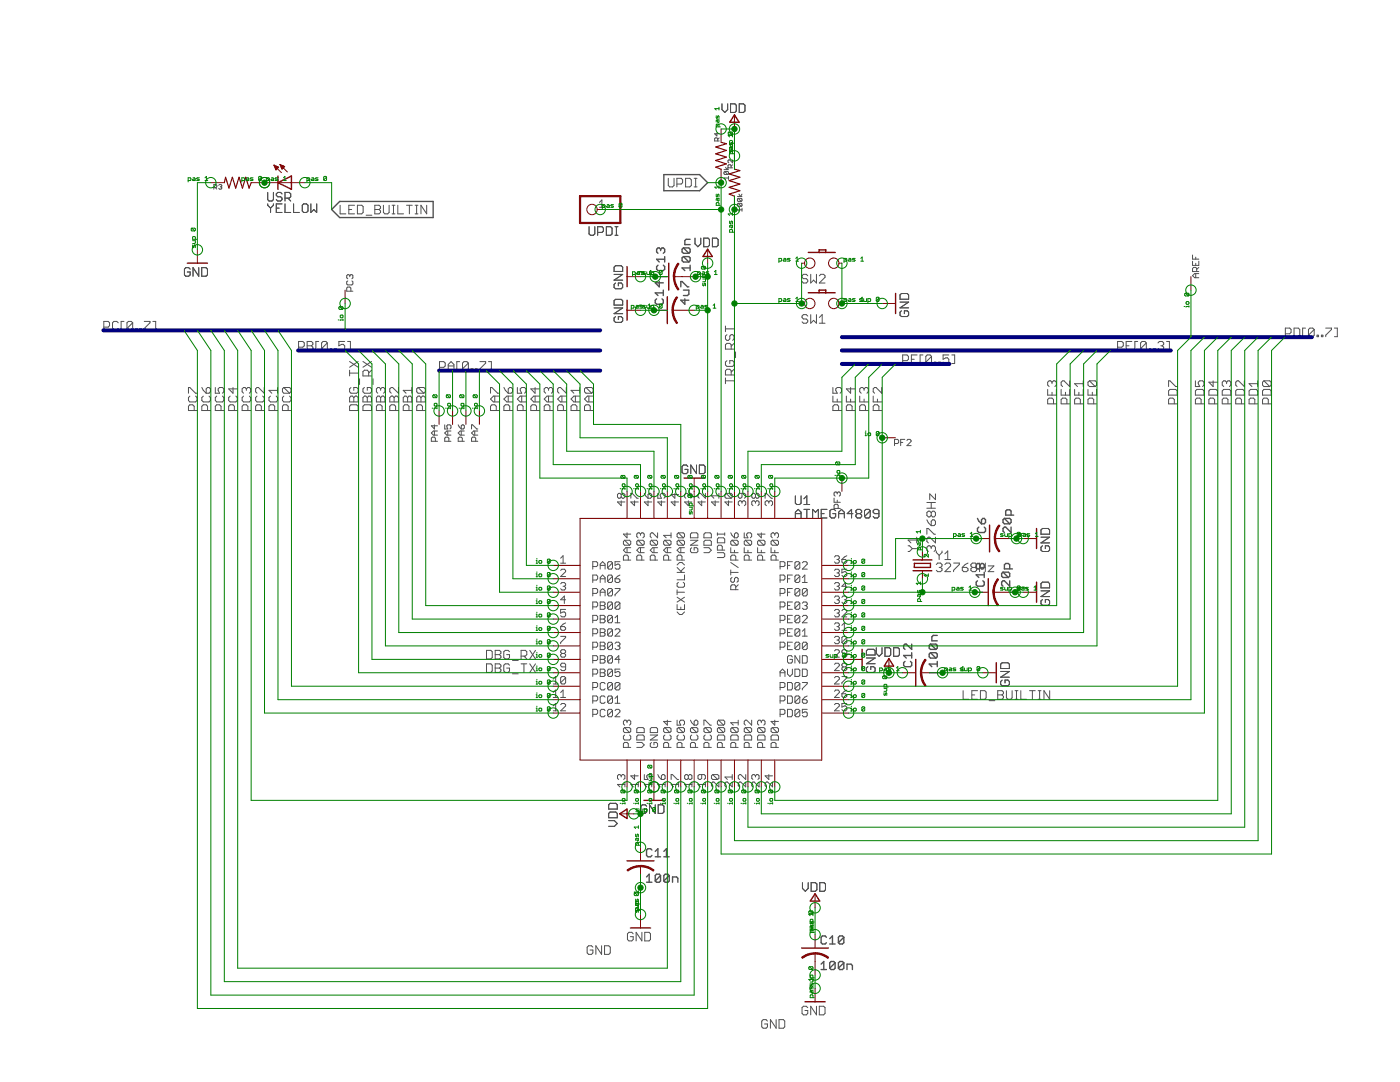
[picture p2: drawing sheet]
<svg xmlns="http://www.w3.org/2000/svg" width="279mm" height="216mm" viewBox="0 0 279 216" stroke-linecap="round" stroke-linejoin="round" font-family="sans-serif">
<g fill="none" stroke="#505050" stroke-width=".2">
<path d="M42.7 37.4h.4l.2-.4-.2-.2h-.4v.9M43 37.4l.3 .3M43.6 37l.5-.2 .2 .2-.2 .3M44 37.3h.1M44.1 37.3l.2 .1-.2 .3h-.3l-.2-.1M53.4 38.4v1.4l.3 .3h.6l.3-.3v-1.4M56.3 38.7l-.3-.3h-.6l-.3 .3v.3l.3 .3h.6l.3 .2v.3l-.3 .3h-.6l-.3-.3M56.9 39.5h.8l.3-.2v-.6l-.3-.3h-.8v1.7M57.4 39.5l.6 .6M133.4 35.6v1.4l.2 .3h.6l.3-.3v-1.4M135.1 36.7h.9l.2-.3v-.5l-.2-.3h-.9v1.7M136.8 35.6h.9l.3 .3v1.1l-.3 .3h-.9z"/>
<path d="M138.5 37.3h.6M138.5 35.6h.6M138.8 35.6v1.7M143.1 26.5v.6l-.5-.4h.9M143.2 28.1v-.4l-.1-.2-.5 .2v.4h.9M143.5 27.5l-.3 .3M144.1 20.7v1.2l.6 .5 .5-.5v-1.2M144.5 33.8h.9M144.7 34.2h.5l.2 .2-.2 .4M144.7 34.2l-.2 .2v.3l.2 .1h.5M144.7 34.2l.5 .6M144.8 33.4l.3 .4 .3-.4"/>
<path d="M145.4 35.5h-.9l.3 .3M145.4 35.2v.6M145.8 20.7h.9l.2 .3v1.1l-.2 .3h-.9zM145.9 33.5v-.5l-.1-.1-.5 .1v.5h.9M146.2 31.9v.6l-.7-.6-.2 .1v.3l.2 .2M146.2 32.9l-.3 .3M147.2 39.2h.9M147.3 39.6h.6l.2 .1-.2 .5M147.3 39.6l-.1 .1 .1 .5h.6M147.3 39.6l.6 .6M147.5 38.7l.3 .5 .3-.5M147.5 20.7h.9l.3 .3v1.1l-.3 .3h-.9z"/>
<path d="M38 53.7l-.3-.3h-.6l-.3 .3v1.1l.3 .3h.6l.3-.3v-.5h-.6M39.7 53.4v1.7l-1.2-1.7v1.7M40.3 53.4h.8l.3 .3v1.1l-.3 .3h-.8zM53.4 40.7v.3l.6 .5M54 41.5v.9M54.6 40.7v.3l-.6 .5M55.1 41.5h.6M56.3 40.7h-1.2v1.7h1.2M56.9 40.7v1.7h1.1M58.6 40.7v1.7h1.1M60.6 40.7h.6l.3 .3v1.1l-.3 .3h-.6l-.3-.3v-1.1zM62 40.7v1.7l.6-.6 .6 .6v-1.7"/>
<path d="M67.9 41v1.7h1.1M69.4 56l-.2 .2v.5l.2 .2h.8l.2-.2v-.5l-.2-.2M69.6 41.8h.6M69.8 55l-.2-.2-.4 .2v.4l.2 .2M69.8 55l.2-.2 .4 .2v.4l-.2 .2M69.8 55v.2M70 58.1v-.6l-.2-.2h-.4l-.2 .2v.6h1.2M70.8 41h-1.2v1.7h1.2M71.3 41h.9l.3 .2v1.2l-.3 .3h-.9zM73.1 42.9h1.1M74.8 41h.8l.3 .2v.3l-.3 .3 .3 .3v.3l-.3 .3h-.8zM74.8 41.8h.8"/>
<path d="M76.5 41v1.4l.3 .3h.6l.3-.3v-1.4M78.3 42.7h.5M78.3 41h.5M78.5 41v1.7M79.4 41v1.7h1.1M81.1 41h1.2M81.7 41v1.7M82.8 42.7h.6M82.8 41h.6M83.1 41v1.7M85.2 41v1.7l-1.2-1.7v1.7M117.6 45.2v1.5l.2 .2h.6l.3-.2v-1.5"/>
<path d="M119.3 46.4h.8l.3-.3v-.6l-.3-.3h-.8v1.7M119.6 40.4l.5-.5v1.5M119.6 41.4h1M121 45.2h.9l.3 .3v1.2l-.3 .2h-.9zM122.6 54.8h1.7l-1.7 1.1h1.7M122.7 46.9h.6M122.7 45.2h.6M122.8 53h1.2l.3 .3v.9h-1.7v-.9zM122.8 56.5l-.2 .3v.5l.2 .3h1.2l.3-.3v-.5l-.3-.3h-.6v.5M122.8 59.7h1.2l.3 .3v.9h-1.7v-.9zM123 45.2v1.7M138.7 47.5v1.2l.6 .5 .5-.5v-1.2"/>
<path d="M140.4 47.5h.9l.3 .3v1.1l-.3 .3h-.9zM142.2 47.5h.8l.3 .3v1.1l-.3 .3h-.8zM147.3 40.6h.6l.2 .1-.2 .5M147.3 40.6l-.1 .1 .1 .5h.6M147.3 40.6l.6 .6M148.1 41.9h-.9l.3 .3M148.1 41.6v.6M161.2 55l-.3-.3h-.6l-.2 .3v.3l.2 .3h.6l.3 .3v.3l-.3 .3h-.6l-.2-.3M161.8 54.7v1.8l.6-.6 .5 .6v-1.8M163.5 55l.3-.3h.6l.3 .3v.3l-1.2 1.2h1.2M179.6 58.8l.3-.2h1.2l.2 .2v.9h-1.7zM238 50.9v.8h1.2"/>
<path d="M238 52.1v.9h1.2v-.9M238.6 51.3v.4M238.6 52.5v.5M238.6 54.6v.8M238.8 54.2v-.6l-.2-.2h-.4l-.2 .2v.6h1.2M239.2 54.6h-.8l-.4 .4 .4 .4h.8M239.2 53.4l-.4 .4M20.7 65.3h.9l.3-.3v-.6l-.3-.3h-.9v1.7M23.6 64.4l-.3-.3h-.6l-.2 .3v1.2l.2 .2h.6l.3-.2M24.7 64.1h-.5v1.7h.5M26.5 64.4l-.3-.3h-.6l-.3 .3v1.2M26.5 64.4v1.2l-.3 .2h-.6l-.3-.2"/>
<path d="M26.5 64.4l-1.2 1.2M27.1 65.6h.2v.2h-.2zM27.9 65.6h.3v.2h-.3zM28.8 64.1h1.1v.3l-1.1 1.2v.2M30.5 64.1h.6v1.7h-.6M37.6 78.5v-1.2h.3l1.1 1.2h.3M37.9 79l-.3 .3v.6l.3 .3h1.1l.3-.3v-.6l-.3-.3M40.3 77.3l.3 .6 .5 .6M40.6 79l-.3 .3v.6l.3 .3h1.1l.3-.3v-.6l-.3-.3M41.1 77.6l.3-.3h.3l.3 .3v.6l-.3 .3h-.6zM43 77.3v1.2h.8l-.3-.9 .3-.3h.6l.3 .3v.6l-.3 .3M43.2 79l-.2 .3v.6l.2 .3h1.2l.3-.3v-.6l-.3-.3"/>
<path d="M45.9 79l-.3 .3v.6l.3 .3h1.2l.2-.3v-.6l-.2-.3M46.5 77.3v1.2l-.9-.9h1.7M48.6 79l-.3 .3v.6l.3 .3h1.2l.2-.3v-.6l-.2-.3M49.2 77.6l-.3-.3h-.3l-.3 .3v.6l.3 .3M49.2 77.6l.3-.3h.3l.2 .3v.6l-.2 .3M49.2 77.6v.3M51.3 79l-.3 .3v.6l.3 .3h1.1l.3-.3v-.6l-.3-.3M52.7 77.3v1.2l-1.1-1.2h-.3l-.3 .3v.6l.3 .3M54 79l-.3 .3v.6l.3 .3h1.1l.3-.3v-.6l-.3-.3M55.4 77.9h-1.7l.6 .6M55.4 77.3v1.2M56.6 77.3l1.2 1.2"/>
<path d="M56.6 79l-.2 .3v.6l.2 .3h1.2l.3-.3v-.6l-.3-.3M56.6 77.3l-.2 .3v.6l.2 .3h1.2M56.6 77.3h1.2l.3 .3v.6l-.3 .3M59.6 69.3h.8l.3-.3v-.6l-.3-.3h-.8v1.7M61.3 68.1h.9l.2 .3v.3l-.2 .3 .2 .3v.3l-.2 .2h-.9zM61.3 69h.9M63.6 68.1h-.6v1.7h.6M65.3 68.4l-.3-.3h-.5l-.3 .3v1.2M65.3 68.4v1.2l-.3 .2h-.5l-.3-.2M65.3 68.4l-1.1 1.2M65.9 69.6h.3v.2h-.3zM66.8 69.6h.3v.2h-.3z"/>
<path d="M68.8 68.1h-1.2v.9l.9-.3 .3 .3v.6l-.3 .2h-.6l-.3-.2M69.4 68.1h.5v1.7h-.5M69.8 73.9v1.1M69.8 74.4h1.7M69.8 72.1l1.7 1.2M70 79h.3l.3 .3 .3-.3h.3l.3 .3v.9h-1.7v-.9zM70 77.3l-.2 .3v.6l.2 .3h1.2l.3-.3v-.6l-.3-.3h-.6v.6M70.6 79.3v.9M71.5 72.1l-1.7 1.2M71.8 75.6v1.1M72.4 79.3l.3-.3h.3l.3 .3 .3-.3h.3l.2 .3v.9h-1.7zM72.4 72.1l1.7 1.2"/>
<path d="M72.7 77.3l-.3 .3v.6l.3 .3h1.2l.2-.3v-.6l-.2-.3h-.6v.6M73.3 79.3v.9M73.6 75v-.9l-.3-.2h-.6l-.3 .2v.9h1.7M74.1 73.9l-.5 .5M74.1 72.1l-1.7 1.2M74.4 75.6v1.1M75.4 79h.3l.3 .3 .3-.3h.2l.3 .3v.9h-1.7v-.9zM76 77.6l-.3-.3h-.3l-.3 .3v.6l.3 .3M76 77.6l.3-.3h.2l.3 .3v.6l-.3 .3M76 77.6v.3M76 79.3v.9M78.1 79h.3l.3 .3 .3-.3h.2l.3 .3v.9h-1.7v-.9z"/>
<path d="M78.7 79.3v.9M79.5 77.3v1.2l-1.1-1.2h-.3l-.3 .3v.6l.3 .3M80.5 79.3l.3-.3h.2l.3 .3 .3-.3h.3l.3 .3v.9h-1.7zM81.3 79.3v.9M82.2 77.9h-1.7l.5 .6M82.2 77.3v1.2M83.4 77.3l1.2 1.2M83.4 79h.3l.3 .3 .3-.3h.3l.3 .3v.9h-1.7v-.9zM83.4 77.3l-.2 .3v.6l.2 .3h1.2M83.4 77.3h1.2l.3 .3v.6l-.3 .3M84 79.3v.9M87.7 73.3h.9l.3-.3v-.5l-.3-.3h-.9v1.7"/>
<path d="M89.5 73.9v-1.2l.5-.5 .6 .5v1.2M89.5 73h1.1M91.7 72.2h-.5v1.7h.5M93.5 72.5l-.3-.3h-.6l-.3 .3v1.1M93.5 72.5v1.1l-.3 .3h-.6l-.3-.3M93.5 72.5l-1.2 1.1M94 73.6h.3v.3h-.3zM94.9 73.6h.3v.3h-.3zM95.8 72.2h1.1v.3l-1.1 1.1v.3M97.5 72.2h.6v1.7h-.6M97.9 78.5v-1.2h.3l1.1 1.2h.3M98.7 79v1.2"/>
<path d="M99.6 79h-1.1l-.6 .6 .6 .6h1.1M100.6 77.3l.3 .6 .5 .6M101.4 77.6l.3-.3h.3l.3 .3v.6l-.3 .3h-.6zM101.4 79v1.2M102.3 79h-1.1l-.6 .6 .6 .6h1.1M103.3 77.3v1.2h.8l-.3-.6v-.3l.3-.3h.6l.3 .3v.6l-.3 .3M104.1 79v1.2M105 79h-1.2l-.5 .6 .5 .6h1.2M106.8 77.3v1.2l-.9-.9h1.8M106.8 79v1.2M107.7 79h-1.2l-.6 .6 .6 .6h1.2M109.5 77.6l-.3-.3h-.3l-.3 .3v.6l.3 .3"/>
<path d="M109.5 77.6l.2-.3h.3l.3 .3v.6l-.3 .3M109.5 77.6v.3M109.5 79v1.2M110.3 79h-1.1l-.6 .6 .6 .6h1.1M112.1 79v1.2M113 79h-1.1l-.6 .6 .6 .6h1.1M113 77.3v1.2l-1.1-1.2h-.3l-.3 .3v.6l.3 .3M114.8 79v1.2M115.7 79h-1.2l-.5 .6 .5 .6h1.2M115.7 77.9h-1.7l.5 .6M115.7 77.3v1.2M116.9 77.3h1.2l.3 .3v.6l-.3 .3"/>
<path d="M116.9 77.3l1.2 1.2M116.9 77.3l-.3 .3v.6l.3 .3h1.2M117.5 79v1.2M118.4 79h-1.2l-.6 .6 .6 .6h1.2M122.6 61.4h1.7l-1.7 1.2h1.7M122.8 63.2l-.2 .3v.5l.2 .3h1.2l.3-.3v-.5l-.3-.3h-.6v.6M144.8 76h1.7M144.8 65v1.2M144.8 75.4v1.2M144.8 65.6h1.7M145.1 72l-.3 .2v.6l.3 .3h1.1l.3-.3v-.6l-.3-.2h-.6v.5M145.1 66.8l-.3 .3v.5l.3 .3h.3l.2-.3v-.5l.3-.3h.3l.3 .3v.5l-.3 .3"/>
<path d="M145.9 69.7v-.9l-.3-.3h-.5l-.3 .3v.9h1.7M145.9 74.8v-.8l-.3-.3h-.5l-.3 .3v.8h1.7M146.5 73.7l-.6 .6M146.5 68.5l-.6 .6M146.8 70.2v1.2M161.2 63.1l-.3-.3h-.6l-.2 .3v.3l.2 .2h.6l.3 .3v.3l-.3 .3h-.6l-.2-.3M161.8 62.8v1.7l.6-.6 .5 .6v-1.7M163.5 64.5h1.2M163.5 63.4l.6-.6v1.7M166.2 77.3v1.2h.9l-.3-.6v-.3l.3-.3h.6l.2 .3v.6l-.2 .3M166.2 79v1.2h1.7M167.1 79.6v.6"/>
<path d="M168.9 79v1.2h1.7M169.8 77.3v1.2l-.9-.9h1.7M169.8 79.6v.6M171.6 79v1.2h1.7M172.4 77.6l.3-.3h.3l.3 .3v.6l-.3 .3M172.4 77.6l-.3-.3h-.2l-.3 .3v.6l.3 .3M172.4 77.6v.3M172.4 79.6v.6M174.3 79v1.2h1.7M175.1 79.6v.6M176 77.3v1.2l-1.2-1.2h-.3l-.2 .3v.6l.2 .3M179.6 60.3h1.7l-1.7 1.1h1.7"/>
<path d="M179.9 62l-.3 .3v.6l.3 .3h1.2l.2-.3v-.6l-.2-.3h-.6v.6M180.1 72h.9l.3-.3v-.6l-.3-.3h-.9v1.7M181.9 71.7h.6M183 70.8h-1.1v1.7M184.2 70.8h-.6v1.7h.6M185.9 71.1l-1.1 1.2M185.9 71.1l-.3-.3h-.6l-.2 .3v1.2M185.9 71.1v1.2l-.3 .2h-.6l-.2-.2M186.5 72.3h.3v.2h-.3zM187.3 72.3h.3v.2h-.3zM189.4 70.8h-1.2v.9l.6-.3h.3l.3 .3v.6l-.3 .2h-.6l-.3-.2M189.9 70.8h.6v1.7h-.6"/>
<path d="M209.1 77.7v1.1h1.7v-1.1M210 76.3l.2-.3h.3l.3 .3v.5l-.3 .3M210 76.3l-.3-.3h-.3l-.3 .3v.5l.3 .3M210 76.3v.3M210 78.3v.5M211.8 77.7v1.1h1.7v-1.1M212.6 78.3v.5M213.5 76v1.1l-1.2-1.1h-.2l-.3 .3v.5l.3 .3M214.5 77.7v1.1h1.7v-1.1M215.3 78.3v.5M216.2 76v1.1M216.2 76.6h-1.7l.5 .5"/>
<path d="M217.1 77.7v1.1h1.7v-1.1M217.4 76h1.2l.2 .3v.5l-.2 .3M217.4 76l-.3 .3v.5l.3 .3h1.2M217.4 76l1.2 1.1M218 78.3v.5M223 69.3h.9l.3-.3v-.6l-.3-.3h-.9v1.7M224.7 69h.6M225.9 68.1h-1.2v1.7h1.2M227.1 68.1h-.6v1.7h.6M228.8 68.4l-.3-.3h-.6l-.3 .3v1.2M228.8 68.4v1.2l-.3 .2h-.6l-.3-.2M228.8 68.4l-1.2 1.2"/>
<path d="M229.4 69.6h.3v.2h-.3zM230.2 69.6h.3v.2h-.3zM231.1 68.4l.3-.3h.5l.3 .3v.3l-.3 .3M231.7 69h.2M231.9 69l.3 .3v.3l-.3 .2h-.5l-.3-.2M232.8 68.1h.6v1.7h-.6M233.2 77.1v-1.1h.3l1.1 1.1h.3M233.5 77.7h1.1l.3 .3v.8h-1.7v-.8zM238.6 76v1.1h.8l-.3-.5v-.3l.3-.3h.6l.3 .3v.5l-.3 .3M238.6 78l.3-.3h1.1l.3 .3v.8h-1.7zM241.5 77.7h1.2l.3 .3v.8h-1.7v-.8zM242.1 76v1.1l-.8-.8h1.7"/>
<path d="M243.9 78l.3-.3h1.2l.2 .3v.8h-1.7zM244.8 76.3l-.3-.3h-.3l-.3 .3v.5l.3 .3M244.8 76.3l.3-.3h.3l.2 .3v.5l-.2 .3M244.8 76.3v.3M246.9 77.7h1.1l.3 .3v.8h-1.7v-.8zM248.3 76v1.1l-1.1-1.1h-.3l-.3 .3v.5l.3 .3M249.3 78l.3-.3h1.1l.3 .3v.8h-1.7zM251 76.6h-1.7l.6 .5M251 76v1.1M252.2 76h1.2l.3 .3v.5l-.3 .3M252.2 77.7h1.2l.3 .3v.8h-1.7v-.8zM252.2 76l-.2 .3v.5l.2 .3h1.2"/>
<path d="M252.2 76l1.2 1.1M256.5 66.6h.9l.3-.3v-.6l-.3-.2h-.9v1.7M258.3 65.5h.8l.3 .2v1.2l-.3 .3h-.8zM260.5 65.5h-.5v1.7h.5M262.3 65.7l-.3-.2h-.6l-.3 .2v1.2M262.3 65.7v1.2l-.3 .3h-.6l-.3-.3M262.3 65.7l-1.2 1.2M262.8 66.9h.3v.3h-.3zM263.7 66.9h.3v.3h-.3zM264.6 65.5h1.1v.2l-1.1 1.2v.3M266.3 65.5h.6v1.7h-.6M38.8 81.9v-.8l-.3-.3h-.6l-.3 .3v.8h1.7"/>
<path d="M41.4 81.9v-.8l-.3-.3h-.5l-.3 .3v.8h1.7M44.1 81.9v-.8l-.3-.3h-.6l-.2 .3v.8h1.7M46.8 81.9v-.8l-.3-.3h-.6l-.3 .3v.8h1.7M49.5 81.9v-.8l-.3-.3h-.6l-.3 .3v.8h1.7M52.2 81.9v-.8l-.3-.3h-.6l-.3 .3v.8h1.7M54.8 81.9v-.8l-.3-.3h-.5l-.3 .3v.8h1.7M57.5 81.9v-.8l-.3-.3h-.6l-.2 .3v.8h1.7M70 80.8h1.2l.3 .3v.8h-1.7v-.8zM72.4 81.1l.3-.3h1.2l.2 .3v.8h-1.7zM76.3 81.9v-.8l-.3-.3h-.6l-.3 .3v.8h1.7M79 81.9v-.8l-.3-.3h-.6l-.3 .3v.8h1.7M81.6 81.9v-.8l-.3-.3h-.5l-.3 .3v.8h1.7"/>
<path d="M84.3 81.9v-.8l-.3-.3h-.6l-.2 .3v.8h1.7M86.7 84.8v.8l-.6-.6h1.2M86.7 86v.8M86.9 88.1v-.7l-.2-.2h-.4l-.2 .2v.7h1.2M87.3 86h-.8l-.4 .4 .4 .4h.8M88.8 84.8v.8h.6l-.2-.6 .2-.2h.4l.2 .2v.4l-.2 .2M89.4 86v.8M89.6 88.1v-.7l-.2-.2h-.4l-.2 .2v.7h1.2M90 86h-.8l-.4 .4 .4 .4h.8M91.4 84.8l.7 .8M92.1 85l.2-.2 .4 .2v.4l-.2 .2h-.4zM92.1 86v.8"/>
<path d="M92.3 88.1v-.7l-.2-.2h-.4l-.3 .2v.7h1.3M92.7 86h-.9l-.4 .4 .4 .4h.9M94.1 85.6v-.8h.2l.8 .8h.3M94.7 86v.8M94.9 88.1v-.7l-.2-.2h-.4l-.2 .2v.7h1.3M95.4 86h-.9l-.4 .4 .4 .4h.9M99 81.9v-.8l-.3-.3h-.5l-.3 .3v.8h1.7M101.7 81.9v-.8l-.3-.3h-.5l-.3 .3v.8h1.7M104.4 81.9v-.8l-.3-.3h-.6l-.2 .3v.8h1.7M107.1 81.9v-.8l-.3-.3h-.6l-.3 .3v.8h1.8M109.7 81.9v-.8l-.2-.3h-.6l-.3 .3v.8h1.7M112.4 81.9v-.8l-.3-.3h-.5l-.3 .3v.8h1.7"/>
<path d="M115.1 81.9v-.8l-.3-.3h-.5l-.3 .3v.8h1.7M117.8 81.9v-.8l-.3-.3h-.6l-.3 .3v.8h1.8M124 98.7l-.3-.3h-.2l-.3 .3v.5l.3 .2h.2l.3-.2M124 98.7l.2-.3h.3l.2 .3v.5l-.2 .2h-.3l-.2-.2M124 98.7v.5M124 99.9v1l-.8-.7h1.5M125.9 99.4v-1h.3l.9 1h.3M126.6 99.9v1l-.7-.7h1.5M128.6 98.4l.7 1M129.3 98.7l.3-.3h.2l.3 .3v.5l-.3 .2h-.5zM129.3 99.9v1l-.7-.7h1.5M131.3 98.4v1h.7l-.2-.5v-.2l.2-.3h.5l.2 .3v.5l-.2 .2"/>
<path d="M132 99.9v1l-.7-.7h1.4M134.7 99.9v1l-.8-.7h1.5M134.7 98.4v1l-.8-.7h1.5M137.3 93.1l-.3-.3h-.6l-.3 .3v1.1l.3 .3h.6l.3-.3v-.5h-.6M137.4 98.7l.2-.3h.3l.2 .3v.5l-.2 .2M137.4 98.7l-.3-.3h-.2l-.3 .3v.5l.3 .2M137.4 98.7v.2M137.4 99.9v1l-.8-.7h1.5M139 92.8v1.7l-1.1-1.7v1.7M139.6 92.8h.8l.3 .3v1.1l-.3 .3h-.8zM140 99.9v1l-.7-.7h1.5M140.8 98.4v1l-1-1h-.2l-.3 .3v.5l.3 .2"/>
<path d="M142.7 99.9v1l-.7-.7h1.5M143.5 98.4v1M143.5 98.9h-1.5l.5 .5M144.9 98.4h1l.2 .3v.5l-.2 .2M144.9 98.4l-.2 .3v.5l.2 .2h1M144.9 98.4l1 1M145.4 99.9v1l-.7-.7h1.4M148.1 98.4v.8l-.3 .2h-.2l-.3-.2v-.5l.3-.3h1l.2 .3v.5l-.2 .2M150.8 98.7l.2-.3h.3l.2 .3v.5l-.2 .2h-.3l-.2-.2M150.8 98.7l-.3-.3h-.2l-.3 .3v.5l.3 .2h.2l.3-.2M150.8 98.7v.5M152.7 99.4v-1h.3l.9 1h.3"/>
<path d="M158.7 99v1.4l.3 .3h.6l.3-.3v-1.4M160.4 99.5l.6-.5v1.7M166.5 99.4v.8h1.2M167.1 98.4l-.2-.2-.4 .2v.4l.2 .2M167.1 98.4v.2M167.1 99.8v.4M167.1 98.4l.2-.2 .4 .2v.4l-.2 .2M167.4 81.9v-.8l-.3-.3h-.6l-.3 .3v.8h1.7M170.1 81.9v-.8l-.3-.3h-.6l-.3 .3v.8h1.7M172.7 81.9v-.8l-.3-.3h-.5l-.3 .3v.8h1.7M175.4 81.9v-.8l-.3-.3h-.6l-.2 .3v.8h1.7M178.5 88.5h.6l.2-.2v-.4l-.2-.2h-.6v1.2"/>
<path d="M179.7 88.3h.5M180.6 87.7h-.9v1.2M181 87.9l.2-.2h.4l.2 .2v.2l-.8 .8h.8M186.7 98.6v1.1l-1.2-1.1v1.1M210.2 80.6v-.9l-.2-.3h-.6l-.3 .3v.9h1.7M212.9 80.6v-.9l-.3-.3h-.5l-.3 .3v.9h1.7M215.6 80.6v-.9l-.3-.3h-.6l-.2 .3v.9h1.7M218.3 80.6v-.9l-.3-.3h-.6l-.3 .3v.9h1.7M234.4 80.6v-.9l-.3-.3h-.6l-.3 .3v.9h1.7M239.7 80.6v-.9l-.3-.3h-.5l-.3 .3v.9h1.7M242.4 80.6v-.9l-.3-.3h-.6l-.2 .3v.9h1.7M245.1 80.6v-.9l-.3-.3h-.6l-.3 .3v.9h1.7"/>
<path d="M247.8 80.6v-.9l-.3-.3h-.6l-.3 .3v.9h1.7M250.4 80.6v-.9l-.3-.3h-.5l-.3 .3v.9h1.7M253.1 80.6v-.9l-.3-.3h-.6l-.2 .3v.9h1.7M111.9 112.4h1M111.9 113.8l.2-.2h.5l.3 .2v.3l-1 .9h1M111.9 116.5l.2-.3h.5l.3 .3v.3l-.3 .2M111.9 111.4l.5-.5v1.5M112.4 117h.2M112.6 117l.3 .2v.3l-.3 .2h-.5l-.2-.2M112.9 119.7h-1l.7-.8v1.5M118.3 113.1h.7l.3-.3v-.5l-.3-.2h-.7v1.5M118.3 115.7h.7l.3-.2v-.5l-.3-.3h-.7v1.5"/>
<path d="M118.3 118.4h.7l.3-.2v-.5l-.3-.3h-.7v1.5M119.8 113.6v-1l.5-.5 .5 .5v1M119.8 116.2v-.9l.5-.6 .5 .6v.9M119.8 118.9v-1l.5-.5 .5 .5v1M119.8 118.2h1M119.8 115.5h1M119.8 112.8h1M122.2 112.3l-.2-.2h-.5l-.2 .2v1M122.2 115l-.2-.3h-.5l-.2 .3v1M122.2 117.7l-.2-.3h-.5l-.2 .3v1M122.2 112.3v1l-.2 .3h-.5l-.2-.3M122.2 115v1l-.2 .2h-.5l-.2-.2"/>
<path d="M122.2 117.7v1l-.2 .2h-.5l-.2-.2M122.2 117.7l-.9 1M122.2 115l-.9 1M122.2 112.3l-.9 1M122.7 115.5h.8l.2 .2v.3l-.2 .2h-.5l-.3-.2zM122.7 117.4h1v.3l-1 1v.2M123.7 112.1h-1v.7l.5-.2h.3l.2 .2v.5l-.2 .3h-.5l-.3-.3M123.7 114.7l-1 .8M124.7 107.8l-.3 .3v.4l.3 .3h.9M124.7 107.8h.9l.3 .3v.4l-.3 .3M124.7 107.8l.9 1M125.1 106.3v1l-.7-.7h1.5"/>
<path d="M125.1 109.3v1M125.4 111.8v-.8l-.3-.2h-.4l-.3 .2v.8h1.5M125.9 109.3h-1l-.5 .5 .5 .5h1M127.3 107.8h1l.3 .3v.4l-.3 .3M127.3 107.8l-.2 .3v.4l.2 .3h1M127.3 107.8l1 1M127.8 106.6l.3-.3h.2l.3 .3v.5l-.3 .2M127.8 106.6l-.2-.3h-.3l-.2 .3v.5l.2 .2M127.8 106.6v.2M127.8 109.3v1M128.1 111.8v-.8l-.3-.2h-.5l-.2 .2v.8h1.5M128.6 109.3h-1l-.5 .5 .5 .5h1"/>
<path d="M130 107.8l-.2 .3v.4l.2 .3h1M130 107.8h1l.2 .3v.4l-.2 .3M130 107.8l1 1M130.5 109.3v1M130.7 111.8v-.8l-.2-.2h-.5l-.2 .2v.8h1.4M131.2 106.3v1l-.9-1h-.3l-.2 .3v.5l.2 .2M131.2 109.3h-.9l-.5 .5 .5 .5h.9M132.7 107.8l-.3 .3v.4l.3 .3h1M132.7 107.8h1l.2 .3v.4l-.2 .3M132.7 107.8l1 1M133.2 109.3v1M133.4 111.8v-.8l-.2-.2h-.5l-.3 .2v.8h1.5"/>
<path d="M133.9 106.3v1M133.9 109.3h-1l-.5 .5 .5 .5h1M133.9 106.8h-1.5l.5 .5M135.1 118.2h1.5M135.1 117.7v1M135.1 114.2h1.5M135.1 119.2l1.5 .9M135.1 113.2l1 1M135.1 112.7l.5-.5h.5l.5 .5M135.4 106.3h1l.2 .3v.5l-.2 .2M135.4 107.8h1l.2 .3v.4l-.2 .3M135.4 116.2l-.3 .2v.5l.3 .3h1l.2-.3v-.5l-.2-.2"/>
<path d="M135.4 106.3l-.3 .3v.5l.3 .2h1M135.4 107.8l-.3 .3v.4l.3 .3h1M135.4 107.8l1 1M135.4 106.3l1 1M135.9 109.3v1M136.1 111.8v-.8l-.2-.2h-.5l-.3 .2v.8h1.5M136.6 114.7v1h-1.5M136.6 109.3h-1l-.5 .5 .5 .5h1M136.6 119.2l-1.5 .9M136.6 113.2l-.7 .8M137.8 107.8h1.5l-1.5 1h1.5M138 106.3h1l.3 .3v.7h-1.5v-.7z"/>
<path d="M138 109.3l-.2 .2v.5l.2 .3h1l.3-.3v-.5l-.3-.2h-.5v.5M140.5 109.3h1l.5 .5-.5 .5h-1M140.7 107.8h1l.3 .3v.7h-1.5v-.7zM140.7 106.3h1l.3 .3v.7h-1.5v-.7zM143.2 106.6h1.4M143.2 106.3v.5M143.2 110.3h1.2l.2 .2v.5l-.2 .3h-1.2M143.4 107.3h1l.2 .3v.7h-1.4v-.7zM144.1 109.8v-.7l-.2-.3h-.5l-.2 .3v.7h1.4M144.6 106.3v.5M145.8 109.3v1h1.5M145.8 113.7v1"/>
<path d="M145.8 106.3l.8 1M145.8 114.2h1.5M145.8 112.2l1.5 1M146.1 107.8l-.3 .3v.4l.3 .3h1M146.1 115.2l-.3 .3v.5l.3 .2h.2l.3-.2v-.5l.2-.3h.3l.2 .3v.5l-.2 .2M146.1 107.8h1l.2 .3v.4l-.2 .3M146.1 107.8l1 1M146.6 106.6l.2-.3h.3l.2 .3v.5l-.2 .2h-.5zM146.6 109.8v.5M146.8 111.8v-.8l-.2-.2h-.5l-.3 .2v.8h1.5M146.8 117.7v-.8l-.2-.2h-.5l-.3 .2v.8h1.5M147.3 116.7l-.5 .5"/>
<path d="M148.1 100.2v.2M148.1 100.2l-.3-.3h-.2l-.3 .3v.4l.3 .3M148.1 100.2l.2-.3h.3l.2 .3v.4l-.2 .3M148.5 106.3v1h.8l-.3-.5v-.2l.3-.3h.5l.2 .3v.5l-.2 .2M148.5 109.3v1h1.5M148.8 107.8h1l.2 .3v.4l-.2 .3M148.8 107.8l-.3 .3v.4l.3 .3h1M148.8 107.8l1 1M149.3 109.8v.5M149.5 111.8v-.8l-.2-.2h-.5l-.3 .2v.8h1.5M150.8 100.2l-.3-.3h-.2l-.3 .3v.4l.3 .3M150.8 100.2l.2-.3h.3l.2 .3v.4l-.2 .3"/>
<path d="M150.8 100.2v.2M151.2 109.3v1h1.5M151.4 107.8l-.2 .3v.4l.2 .3h1M151.4 107.8h1l.3 .3v.4l-.3 .3M151.4 107.8l1 1M151.9 106.3v1l-.7-.7h1.5M151.9 109.8v.5M152.2 111.8v-.8l-.3-.2h-.5l-.2 .2v.8h1.5M153.4 100.2l-.2-.3h-.2l-.3 .3v.4l.3 .3M153.4 100.2l.3-.3h.2l.3 .3v.4l-.3 .3M153.4 100.2v.2M153.9 109.3v1h1.5"/>
<path d="M154.1 107.8l-.2 .3v.4l.2 .3h1M154.1 107.8h1l.3 .3v.4l-.3 .3M154.1 107.8l1 1M154.6 106.6l-.2-.3h-.3l-.2 .3v.5l.2 .2M154.6 106.6l.3-.3h.2l.3 .3v.5l-.3 .2M154.6 106.6v.2M154.6 109.8v.5M154.9 111.8v-.8l-.3-.2h-.5l-.2 .2v.8h1.5M155.7 118.4h.7l.3-.2v-.5l-.3-.3h-.7v1.5M155.7 115.7h.7l.3-.2v-.5l-.3-.3h-.7v1.5M155.7 113.1h.7l.3-.3v-.5l-.3-.2h-.7v1.5M157.2 118.2h.4"/>
<path d="M157.2 115.5h.4M157.2 112.8h.4M158.1 117.4h-.9v1.5M158.1 114.7h-.9v1.5M158.1 112.1h-.9v1.5M158.7 103.4v-1.2l.6-.6 .6 .6v1.2M158.7 102.5h1.2M159.6 117.7l-.2-.3h-.5l-.3 .3v1M159.6 117.7v1l-.2 .2h-.5l-.3-.2M159.6 115v1l-.2 .2h-.5l-.3-.2M159.6 115l-.2-.3h-.5l-.3 .3v1M159.6 112.3v1l-.2 .3h-.5l-.3-.3"/>
<path d="M159.6 112.3l-.2-.2h-.5l-.3 .2v1M159.6 117.7l-1 1M159.6 115l-1 1M159.6 112.3l-1 1M160.1 116.2h1M160.1 112.3l.3-.2h.5l.2 .2v.3l-1 1h1M160.1 115.3l.5-.6v1.5M160.4 101.6h1.2M160.4 100.7h1.2M161 101.6v1.8M161.1 117.7l-.2-.3h-.5l-.3 .3v1M161.1 117.7v1l-.2 .2h-.5l-.3-.2"/>
<path d="M161.1 117.7l-1 1M162.2 103.4v-1.8l.6 .6 .5-.6v1.8M163.9 102.5h.6M165 101.6h-1.1v1.8h1.1M166.5 116.5l.3-.3h.5l.2 .3v.3l-.2 .2M166.5 113.8l.3-.2h.5l.2 .2v.3l-.2 .2M166.5 111.1l.3-.2h.5l.2 .2v.3l-.2 .2M166.5 119.2l.3-.3h.5l.2 .3v.2l-.2 .3M166.8 101.9l-.3-.3h-.6l-.3 .3v1.2l.3 .3h.6l.3-.3v-.6h-.6M167 119.7h.3M167 117h.3M167 114.3h.3"/>
<path d="M167 111.6h.3M167.3 111.6l.2 .3v.2l-.2 .3h-.5l-.3-.3M167.3 117l.2 .2v.3l-.2 .2h-.5l-.3-.2M167.3 114.3l.2 .3v.2l-.2 .2h-.5l-.3-.2M167.3 119.7l.2 .2v.3l-.2 .2h-.5l-.3-.2M167.3 101.5v-.7l-.2-.2h-.4l-.2 .2v.7h1.2M167.4 102.5h1.1M167.4 103.4v-1.2l.5-.6 .6 .6v1.2M168 111.6h.7l.3 .3v.2l-.3 .3h-.4l-.3-.3zM168 119.2l.3-.3h.4l.3 .3v.2l-.3 .3M168.5 119.7h.2M168.7 119.7l.3 .2v.3l-.3 .2h-.4l-.3-.2"/>
<path d="M169 113.6h-1v.7l.5-.2h.2l.3 .2v.5l-.3 .2h-.4l-.3-.2M169 117h-1l.7-.8v1.5M169 110.9l-1 .7M170.2 102.5h-1.1l.8-.9v1.8M171.1 102.5h.6M171.1 102.5l-.3-.3v-.3l.3-.3h.6l.3 .3v.3l-.3 .3M171.1 102.5l-.3 .3v.3l.3 .3h.6l.3-.3v-.3l-.3-.3M173.7 101.9l-.3-.3h-.6l-.3 .3v1.2M173.7 101.9v1.2l-.3 .3h-.6l-.3-.3M173.7 101.9l-1.2 1.2M175.4 102.5h-.9l-.2-.3v-.3l.2-.3h.6l.3 .3v1.2l-.3 .3h-.6l-.2-.3M181.2 108.9h.3l.6 .6"/>
<path d="M182.1 109.5l-.6 .5h-.3M182.1 109.5h.8M182.9 107.8h-1.7l.6 .5M182.9 107.2v1.1M185 106.6v-1.1h.3l1.1 1.1h.3M185 103.7l.3 .6 .5 .6M185 101.4h1.7M185 100.3h1.7M185.8 109.2l-.3-.3h-.2l-.3 .3v.6l.3 .2M185.8 102.3l-.3-.3h-.2l-.3 .3v.5l.3 .3h.2l.3-.3M185.8 109.2l.3-.3h.3l.3 .3v.6l-.3 .2M185.8 100.3v1.1"/>
<path d="M185.8 102.3v.5M185.8 109.2v.3M185.8 102.3l.3-.3h.3l.3 .3v.5l-.3 .3h-.3l-.3-.3M186.1 103.7h.3l.3 .3v.6l-.3 .3h-.6v-.9zM186.7 107.2v1.1l-1.2-1.1h-.2l-.3 .3v.5l.3 .3M186.9 109.9v.3l.5 .6M186.9 112.6l.2-.2h.6l.3 .2v.3l-.3 .3M187.4 113.2h.3M187.4 110.8v.9M187.7 113.2l.3 .3v.3l-.3 .3h-.6l-.2-.3M188 109.9v.3l-.6 .6M188.6 112.6l.3-.2h.5l.3 .2v.3l-1.1 1.2h1.1"/>
<path d="M188.6 110.5l.5-.6v1.8M188.6 111.7h1.1M190.3 112.4h1.2v.2l-1.2 1.2v.3M192 113.2h.9l.3 .3v.3l-.3 .3h-.6l-.3-.3zM193.2 112.4l-.6 .2-.6 .6M194.1 113.2l-.3-.3v-.3l.3-.2h.5l.3 .2v.3l-.3 .3M194.1 113.2h.5M194.1 113.2l-.3 .3v.3l.3 .3h.5l.3-.3v-.3l-.3-.3M195.5 113.2h1.1M195.5 112.4v1.7M196.6 112.4v1.7M197.2 112.9h1.2l-1.2 1.2h1.2"/>
<path d="M207.8 107.2h1.7l-1.7 1.1h1.7M207.8 117.9h1.7l-1.7 1.1h1.7M208 108.9l-.2 .3v.6l.2 .2h1.2l.3-.2v-.6l-.3-.3h-.6v.6M208 105.5h1.2l.3 .2v.9h-1.7v-.9zM208 116.2h1.2l.3 .3v.8h-1.7v-.8zM208 119.6l-.2 .3v.6l.2 .3h1.2l.3-.3v-.6l-.3-.3h-.6v.6M97.1 132.5h.9l.2 .2v1.2l-.2 .3h-.9zM97.1 129.8h.9l.2 .2v1.2l-.2 .3h-.9zM98.8 132.5h.9l.3 .2v.3l-.3 .3 .3 .3v.3l-.3 .3h-.9zM98.8 129.8h.9l.3 .2v.3l-.3 .3 .3 .3v.3l-.3 .3h-.9zM98.8 130.6h.9M98.8 133.3h.9"/>
<path d="M101.7 132.7l-.3-.2h-.6l-.3 .2v1.2l.3 .3h.6l.3-.3v-.6h-.6M101.7 130l-.3-.2h-.6l-.3 .2v1.2l.3 .3h.6l.3-.3v-.6h-.6M102.3 131.8h1.1M102.3 134.5h1.1M104 130.9h.9l.2-.3v-.6l-.2-.2h-.9v1.7M104 132.5h1.1M104.6 130.9l.5 .6M104.6 132.5v1.7M105.7 129.8l1.2 1.7M105.7 132.5l1.2 1.7M106.9 129.8l-1.2 1.7M106.9 132.5l-1.2 1.7"/>
<path d="M110.4 135.5l.5-.5v1.5M110.4 138.2l.5-.5v1.5M110.4 136.5h1M110.4 139.2h1M111.9 127h1v.2l-1 1v.2M111.9 125h.7l.3 .3v.2l-.3 .3h-.5l-.2-.3zM111.9 138.2l.5-.5v1.5M111.9 139.2h1M112.1 130.4l-.2 .2v.3l.2 .2h.5l.3-.2v-.3l-.3-.2M112.1 130.4l-.2-.3v-.2l.2-.3h.5l.3 .3v.2l-.3 .3M112.1 130.4h.5M112.9 121.6h-1v.7l.5-.2h.2l.3 .2v.6l-.3 .2h-.5l-.2-.2"/>
<path d="M112.9 133.1h-.8l-.2-.3v-.2l.2-.3h.5l.3 .3v1l-.3 .2h-.5l-.2-.2M112.9 135.3v.9l-.3 .3h-.5l-.2-.3M112.9 135.3l-.3-.3h-.5l-.2 .3v.9M112.9 124.3l-1 .7M112.9 135.3l-1 .9M118.3 121.1h.7l.3-.3v-.4l-.3-.3h-.7v1.5M118.3 123.8h.7l.3-.3v-.5l-.3-.2h-.7v1.5M118.3 126.4h.7l.3-.2v-.5l-.3-.2h-.7v1.4M118.3 129.1h.7l.3-.2v-.5l-.3-.3h-.7v1.5M118.3 131.8h.7l.3-.2v-.5l-.3-.3h-.7v1.5M118.3 134.5h.7l.3-.3v-.4l-.3-.3h-.7v1.5M118.3 137.2h.7l.3-.3v-.5l-.3-.2h-.7v1.5"/>
<path d="M118.3 139.8h.7l.3-.2v-.5l-.3-.2h-.7v1.4M119.8 128.1h.7l.3 .3v.3l-.3 .2 .3 .2v.3l-.3 .2h-.7zM119.8 120.1h.7l.3 .3v.2l-.3 .2 .3 .3v.2l-.3 .3h-.7zM119.8 122.8h.7l.3 .2v.3l-.3 .2 .3 .3v.2l-.3 .3h-.7zM119.8 125.5h.7l.3 .2v.3l-.3 .2 .3 .2v.3l-.3 .2h-.7zM119.8 130.8h.7l.3 .3v.2l-.3 .3 .3 .2v.3l-.3 .2h-.7zM119.8 133.5h.7l.3 .3v.2l-.3 .2 .3 .3v.2l-.3 .3h-.7zM119.8 128.9h.7M119.8 126.2h.7M119.8 123.5h.7M119.8 120.8h.7M119.8 131.6h.7"/>
<path d="M119.8 134.2h.7M120.8 136.4l-.3-.2h-.5l-.2 .2v1l.2 .3h.5l.3-.3M120.8 139.1l-.3-.2h-.5l-.2 .2v1l.2 .2h.5l.3-.2M122.2 128.4l-.2-.3h-.5l-.2 .3v1M122.2 128.4v1l-.2 .2h-.5l-.2-.2M122.2 120.4l-.2-.3h-.5l-.2 .3v.9M122.2 123l-.2-.2h-.5l-.2 .2v1M122.2 125.7l-.2-.2h-.5l-.2 .2v1M122.2 131.1l-.2-.3h-.5l-.2 .3v1M122.2 133.8l-.2-.3h-.5l-.2 .3v.9M122.2 136.4l-.2-.2h-.5l-.2 .2v1M122.2 139.1l-.2-.2h-.5l-.2 .2v1"/>
<path d="M122.2 120.4v.9l-.2 .3h-.5l-.2-.3M122.2 123v1l-.2 .3h-.5l-.2-.3M122.2 125.7v1l-.2 .2h-.5l-.2-.2M122.2 131.1v1l-.2 .2h-.5l-.2-.2M122.2 133.8v.9l-.2 .3h-.5l-.2-.3M122.2 136.4v1l-.2 .3h-.5l-.2-.3M122.2 139.1v1l-.2 .2h-.5l-.2-.2M122.2 128.4l-.9 1M122.2 125.7l-.9 1M122.2 123l-.9 1M122.2 120.4l-.9 .9M122.2 131.1l-.9 1"/>
<path d="M122.2 133.8l-.9 .9M122.2 136.4l-.9 1M122.2 139.1l-.9 1M122.7 128.4l.3-.3h.5l.2 .3v.3l-.2 .2M122.7 125.7l.3-.2h.5l.2 .2v.3l-1 .9h1M122.7 124.3h1M122.7 123.3l.5-.5v1.5M122.7 139.4l.5-.5v1.4M123.2 128.9h.3M123.5 128.9l.2 .2v.3l-.2 .2h-.5l-.3-.2M123.7 120.4v.9l-.2 .3h-.5l-.3-.3M123.7 133.5h-1v.7l.5-.2h.3l.2 .2v.5l-.2 .3h-.5l-.3-.3"/>
<path d="M123.7 136.4v1l-.2 .3h-.5l-.3-.3M123.7 120.4l-.2-.3h-.5l-.3 .3v.9M123.7 136.4l-.2-.2h-.5l-.3 .2v1M123.7 120.4l-1 .9M123.7 131.6h-1l.8-.8v1.5M123.7 136.4l-1 1M135.1 120.6v1h1.5v-1M135.1 122.1l.5 .5h.5l.5-.5M135.9 121.1v.5M155.7 129.1h.7l.3-.2v-.5l-.3-.3h-.7v1.5M155.7 126.4h.7l.3-.2v-.5l-.3-.2h-.7v1.4M155.7 123.8h.7l.3-.3v-.5l-.3-.2h-.7v1.5"/>
<path d="M155.7 121.1h.7l.3-.3v-.4l-.3-.3h-.7v1.5M155.7 134.2h1M155.7 137.2h.7l.3-.3v-.5l-.3-.2h-.7v1.5M155.7 139.8h.7l.3-.2v-.5l-.3-.2h-.7v1.4M155.7 135v-1l.5-.5 .5 .5v1M157.2 128.9h.4M157.2 126.2h.4M157.2 123.5h.4M157.2 120.8h.4M157.2 136.2h.7l.2 .2v1l-.2 .3h-.7zM157.2 138.9h.7l.2 .2v1l-.2 .2h-.7zM157.2 133.5v1l.4 .5 .5-.5v-1"/>
<path d="M158.1 128.1h-.9v1.5h.9M158.1 125.5h-.9v1.4h.9M158.1 122.8h-.9v1.5h.9M158.1 120.1h-.9v1.5h.9M158.1 131.1l-.2-.3h-.5l-.2 .3v1l.2 .2h.5l.2-.2v-.5h-.5M158.6 133.5h.8l.2 .3v.9l-.2 .3h-.8zM159.6 128.4l-.2-.3h-.5l-.3 .3v1M159.6 128.4v1l-.2 .2h-.5l-.3-.2M159.6 125.7l-.2-.2h-.5l-.3 .2v1M159.6 125.7v1l-.2 .2h-.5l-.3-.2M159.6 123l-.2-.2h-.5l-.3 .2v1M159.6 123v1l-.2 .3h-.5l-.3-.3"/>
<path d="M159.6 120.4v.9l-.2 .3h-.5l-.3-.3M159.6 120.4l-.2-.3h-.5l-.3 .3v.9M159.6 136.4l-.2-.2h-.5l-.3 .2v1M159.6 136.4v1l-.2 .3h-.5l-.3-.3M159.6 139.1l-.2-.2h-.5l-.3 .2v1M159.6 139.1v1l-.2 .2h-.5l-.3-.2M159.6 128.4l-1 1M159.6 130.8v1.5l-1-1.5v1.5M159.6 125.7l-1 1M159.6 136.4l-1 1M159.6 139.1l-1 1M159.6 123l-1 1"/>
<path d="M159.6 120.4l-1 .9M160.1 139.6h.8l.2 .2v.3l-.2 .2h-.5l-.3-.2zM160.1 126.9h1M160.1 123l.3-.2h.5l.2 .2v.3l-1 1h1M160.1 120.4l.3-.3h.5l.2 .3v.2l-.2 .2M160.1 130.8h.8l.2 .3v1l-.2 .2h-.8zM160.1 133.5h.8l.2 .3v.9l-.2 .3h-.8zM160.1 136.2h1v.2l-1 1v.3M160.1 126l.5-.5v1.4M160.6 120.8h.3M160.9 120.8l.2 .3v.2l-.2 .3h-.5l-.3-.3M161.1 128.4l-.2-.3h-.5l-.3 .3v1"/>
<path d="M161.1 128.4v1l-.2 .2h-.5l-.3-.2M161.1 128.4l-1 1M161.1 138.9l-.5 .2-.5 .5M166.5 129.9l.3-.3h.5l.2 .3v.2l-1 1h1M166.5 127.2l.3-.2h.5l.2 .2v.3l-.2 .2M166.5 124.5l.3-.2h.5l.2 .2v.3l-.2 .2M166.5 121.9l.3-.3h.5l.2 .3v.2l-.2 .2M166.5 132.6l.3-.3h.5l.2 .3v.2l-1 1h1M166.5 135.3l.3-.3h.5l.2 .3v.2l-1 1h1M166.5 137.9l.3-.2h.5l.2 .2v.3l-1 1h1M167 125h.3M167 127.7h.3"/>
<path d="M167 122.3h.3M167.3 125l.2 .3v.2l-.2 .3h-.5l-.3-.3M167.3 122.3l.2 .3v.3l-.2 .2h-.5l-.3-.2M167.3 127.7l.2 .3v.2l-.2 .2h-.5l-.3-.2M168 124.8l.5-.5v1.5M168 125.8h1M168 121.9l.3-.3h.4l.3 .3v.2l-1 1h1M168 135h1v.3l-1 .9v.3M168 138.4h.7l.3 .3v.2l-.3 .3h-.4l-.3-.3zM168.3 133.1l-.3-.3v-.2l.3-.3h.4l.3 .3v.2l-.3 .3M168.3 133.1l-.3 .2v.3l.3 .2h.4l.3-.2v-.3l-.3-.2M168.3 133.1h.4"/>
<path d="M169 137.7l-1 .7M169 130.4h-.7l-.3-.3v-.2l.3-.3h.4l.3 .3v1l-.3 .2h-.4l-.3-.2M169 127.2l-.3-.2h-.4l-.3 .2v1M169 127.2v1l-.3 .2h-.4l-.3-.2M169 127.2l-1 1M172.9 131.3h1.7l-1.7 1.1h1.7M173.2 133l-.3 .3v.6l.3 .3h1.1l.3-.3v-.6l-.3-.3h-.5v.6M173.2 129.6h1.1l.3 .3v.8h-1.7v-.8zM174.9 129.2v1.2l.6 .6 .5-.6v-1.2M176.6 129.2h.9l.3 .3v1.2l-.3 .3h-.9zM178.4 129.2h.8l.3 .3v1.2l-.3 .3h-.8zM192.2 137.8v1.7h1.2"/>
<path d="M194 138.7h.5M195.1 137.8h-1.1v1.7h1.1M195.7 137.8h.8l.3 .3v1.1l-.3 .3h-.8zM197.4 139.8h1.1M199.1 137.8h.9l.3 .3v.3l-.3 .3 .3 .3v.2l-.3 .3h-.9zM199.1 138.7h.9M199.7 132.5l.3-.3h1.1l.3 .3v.9h-1.7zM199.7 134h1.7l-1.7 1.1h1.7M200 135.7l-.3 .3v.6l.3 .2h1.1l.3-.2v-.6l-.3-.3h-.5v.6M200.9 137.8v1.4l.2 .3h.6l.3-.3v-1.4M202.6 139.5h.6M202.6 137.8h.6"/>
<path d="M202.9 137.8v1.7M203.7 137.8v1.7h1.2M205.5 137.8h1.1M206 137.8v1.7M207.2 139.5h.6M207.2 137.8h.6M207.5 137.8v1.7M209.5 137.8v1.7l-1.2-1.7v1.7M110.4 140.9l.5-.5v1.4M110.4 141.8h1M111.9 140.6l.2-.2h.5l.3 .2v.3l-1 .9h1M118.3 142.5h.7l.3-.2v-.5l-.3-.3h-.7v1.5"/>
<path d="M120.8 141.8l-.3-.3h-.5l-.2 .3v1l.2 .2h.5l.3-.2M122.2 141.8l-.2-.3h-.5l-.2 .3v1M122.2 141.8v1l-.2 .2h-.5l-.2-.2M122.2 141.8l-.9 1M122.7 141.8l.3-.3h.5l.2 .3v.2l-1 1h1M122.7 140.3h1M124 154.8l-.3-.2h-.2l-.3 .2v.5l.3 .2M124 154.8l.2-.2h.3l.2 .2v.5l-.2 .2M124 154.8v.2M124.7 146.7l-.3 .2v.5l.3 .3h.9l.3-.3v-.5l-.3-.2M124.7 145.2l-.3 .2v.5l.3 .3h.9M124.7 145.2h.9l.3 .2v.5l-.3 .3"/>
<path d="M124.7 145.2l.9 1M124.7 156.5h-1.5l.5 .5M124.7 156v1M125.1 144l-.2-.3h-.2l-.3 .3v.4l.3 .3M125.1 144l.3-.3h.2l.3 .3v.4l-.3 .3M125.1 144v.2M125.4 149.1v-.7l-.3-.3h-.4l-.3 .3v.7h1.5M126.6 154.6v.9l-.7-.7h1.5M127.1 148.1h1l.5 .5-.5 .5h-1M127.1 146.9l.2-.2h1l.3 .2v.8h-1.5zM127.1 145.4l.2-.2h1l.3 .2v.8h-1.5zM127.4 156.5h-1.5l.5 .5"/>
<path d="M127.4 156v1M128.6 154.6v.9h.7l-.2-.5v-.2l.2-.2h.5l.3 .2v.5l-.3 .2M129.8 146.7h1.4l-1.4 1h1.4M130 148.1l-.2 .3v.5l.2 .2h1l.2-.2v-.5l-.2-.3h-.5v.5M130 145.2h1l.2 .2v.8h-1.4v-.8zM130.1 156.5h-1.5l.5 .5M130.1 156v1M131.3 154.6l.2 .4 .5 .5M132 154.8l.2-.2h.3l.2 .2v.5l-.2 .2h-.5zM132.7 146.7l-.3 .2v.5l.3 .3h1l.2-.3v-.5l-.2-.2M132.7 145.2l-.3 .2v.5l.3 .3h1M132.7 145.2h1l.2 .2v.5l-.2 .3"/>
<path d="M132.7 145.2l1 1M132.7 156.5h-1.4l.5 .5M132.7 156v1M133.2 143.7v1l-.8-.7h1.5M133.4 149.1v-.7l-.2-.3h-.5l-.3 .3v.7h1.5M133.9 155.5v-.9h.3l1 .9h.2M135.1 143.7v1h.8l-.3-.5v-.2l.3-.3h.5l.2 .3v.4l-.2 .3M135.4 146.7l-.3 .2v.5l.3 .3h1l.2-.3v-.5l-.2-.2M135.4 145.2l-.3 .2v.5l.3 .3h1M135.4 145.2h1l.2 .2v.5l-.2 .3M135.4 145.2l1 1M135.4 156.5h-1.5l.5 .5"/>
<path d="M135.4 156v1M136.1 149.1v-.7l-.2-.3h-.5l-.3 .3v.7h1.5M137.4 154.8l-.3-.2h-.2l-.3 .2v.5l.3 .2h.2l.3-.2M137.4 154.8l.2-.2h.3l.2 .2v.5l-.2 .2h-.3l-.2-.2M137.4 154.8v.5M137.8 143.7l.7 1M138 146.7l-.2 .2v.5l.2 .3h1l.3-.3v-.5l-.3-.2M138 145.2l-.2 .2v.5l.2 .3h1M138 145.2h1l.3 .2v.5l-.3 .3M138 145.2l1 1M138.1 156.5h-1.5l.5 .5M138.1 156v1"/>
<path d="M138.5 144l.3-.3h.2l.3 .3v.4l-.3 .3h-.5zM138.8 149.1v-.7l-.3-.3h-.5l-.2 .3v.7h1.5M140 154.6v.7l-.2 .2h-.2l-.3-.2v-.5l.3-.2h.9l.3 .2v.5l-.3 .2M140.5 144.7v-1h.2l1 1h.3M140.7 145.2l-.2 .2v.5l.2 .3h1M140.7 146.7l-.2 .2v.5l.2 .3h1l.3-.3v-.5l-.3-.2M140.7 145.2h1l.3 .2v.5l-.3 .3M140.7 145.2l1 1M140.8 156.5h-1.5l.5 .5M140.8 156v1M141.5 149.1v-.7l-.3-.3h-.5l-.2 .3v.7h1.5M142.2 154.6h1l.3 .2v.5l-.3 .2"/>
<path d="M142.2 154.6l-.2 .2v.5l.2 .2h1M142.2 154.6l1 .9M143.4 146.7h1l.2 .2v.8h-1.4v-.8zM143.4 145.2l-.2 .2v.5l.2 .3h1M143.4 145.2h1l.2 .2v.5l-.2 .3M143.4 143.7h1l.2 .3v.4l-.2 .3M143.4 143.7l-.2 .3v.4l.2 .3h1M143.4 145.2l1 1M143.4 143.7l1 1M143.5 156v1l-1-1h-.3l-.2 .3v.5l.2 .2M144.1 149.1v-.7l-.2-.3h-.5l-.2 .3v.7h1.4M145.8 146.9l.3-.2h1l.2 .2v.8h-1.5z"/>
<path d="M146.1 145.2l-.3 .2v.5l.3 .3h1M146.1 145.2h1l.2 .2v.5l-.2 .3M146.1 145.2l1 1M146.1 156v1l-.9-1h-.3l-.2 .3v.5l.2 .2M146.1 154.6v.9M146.1 155h-1.4l.5 .5M146.8 149.1v-.7l-.2-.3h-.5l-.3 .3v.7h1.5M147.3 143.7v1M147.3 144.2h-1.5l.5 .5M148.8 146.7h1l.2 .2v.8h-1.5v-.8zM148.8 145.2l-.3 .2v.5l.3 .3h1M148.8 145.2h1l.2 .2v.5l-.2 .3"/>
<path d="M148.8 145.2l1 1M148.8 154.6v.9l-1-.9h-.2l-.3 .2v.5l.3 .2M148.8 156v1l-1-1h-.2l-.3 .3v.5l.3 .2M149.5 149.1v-.7l-.2-.3h-.5l-.3 .3v.7h1.5M150 143.7v1l-1-1h-.2l-.3 .3v.4l.3 .3M150.8 154.8l-.3-.2h-.2l-.3 .2v.5l.3 .2M150.8 154.8l.2-.2h.3l.2 .2v.5l-.2 .2M150.8 154.8v.2M151.2 146.9l.2-.2h1l.3 .2v.8h-1.5zM151.4 145.2l-.2 .2v.5l.2 .3h1M151.4 145.2h1l.3 .2v.5l-.3 .3M151.4 145.2l1 1"/>
<path d="M151.5 156v1l-1-1h-.2l-.3 .3v.5l.3 .2M151.9 144l-.2-.3h-.3l-.2 .3v.4l.2 .3M151.9 144l.3-.3h.2l.3 .3v.4l-.3 .3M151.9 144v.2M152.2 149.1v-.7l-.3-.3h-.5l-.2 .3v.7h1.5M153.4 154.6v.9l-.7-.7h1.5M153.9 146.9l.2-.2h1l.3 .2v.8h-1.5zM154.1 145.2l-.2 .2v.5l.2 .3h1M154.1 145.2h1l.3 .2v.5l-.3 .3M154.1 145.2l1 1M154.2 156v1l-1-1h-.2l-.3 .3v.5l.3 .2M154.6 143.7v1l-.7-.7h1.5"/>
<path d="M154.9 149.1v-.7l-.3-.3h-.5l-.2 .3v.7h1.5M155.7 142.5h.7l.3-.2v-.5l-.3-.3h-.7v1.5M157.2 141.5h.7l.2 .3v1l-.2 .2h-.7zM159.6 141.8l-.2-.3h-.5l-.3 .3v1M159.6 141.8v1l-.2 .2h-.5l-.3-.2M159.6 141.8l-1 1M161.1 141.5h-1v.8l.5-.3h.3l.2 .3v.5l-.2 .2h-.5l-.3-.2M166.5 140.6l.3-.2h.5l.2 .2v.3l-1 .9h1M169 140.4h-1v.7l.5-.2h.2l.3 .2v.5l-.3 .2h-.4l-.3-.2M121.5 160.6l.3-.3h1.1l.3 .3v.8h-1.7zM121.5 163.7h1.1l.6 .6-.6 .6h-1.1M121.5 162.3l.3-.3h1.1l.3 .3v.9h-1.7z"/>
<path d="M129.1 160.9l-.3-.3h-.6l-.3 .3v1.1l.3 .3h.6l.3-.3v-.6h-.6M130.8 160.6v1.7l-1.2-1.7v1.7M131.4 160.6h.8l.3 .3v1.1l-.3 .3h-.8zM160.1 176.1v1.2l.6 .5 .6-.5v-1.2M161.9 176.1h.8l.3 .3v1.1l-.3 .3h-.8zM163.6 176.1h.9l.2 .3v1.1l-.2 .3h-.9zM118.3 189l-.3-.3h-.5l-.3 .3v1.1l.3 .3h.5l.3-.3v-.5h-.5M120.1 188.7v1.7l-1.2-1.7v1.7M120.6 188.7h.9l.3 .3v1.1l-.3 .3h-.9zM126.4 186.3l-.3-.3h-.6l-.3 .3v1.2l.3 .2h.6l.3-.2v-.6h-.6M128.1 186v1.7l-1.1-1.7v1.7M128.7 186h.8l.3 .3v1.2l-.3 .2h-.8z"/>
<path d="M153.2 203.8l-.3-.3h-.6l-.3 .3v1.1l.3 .3h.6l.3-.3v-.6h-.6M154.9 203.5v1.7l-1.1-1.7v1.7M155.5 203.5h.8l.3 .3v1.1l-.3 .3h-.8zM161.2 201.1l-.3-.3h-.6l-.2 .3v1.1l.2 .3h.6l.3-.3v-.6h-.6M162.9 200.8v1.7l-1.1-1.7v1.7M163.5 200.8h.9l.3 .3v1.1l-.3 .3h-.9z"/>
</g>
<g fill="none" stroke="#505050" stroke-width=".28">
<path d="M132.5 34.8h7.1l1.6 1.6-1.6 1.7h-7.1zM66.2 41.8l1.6-1.6h18.6v3.2h-18.6zM131 59.6l-.2 .3v.5l.2 .3h1.1l.3-.3v-.5l-.3-.3M131.3 52.9l-.3 .3v.5l.3 .3h1.1l.3-.3v-.5l-.3-.3M131.6 56.2v1l-.8-.8h1.6M131.8 49.7l-.2-.2h-.3l-.3 .2v.6l.3 .2M131.8 49.7l.3-.2h.3l.3 .2v.6l-.3 .2M131.8 49.7v.3M132.4 57.9v1.1M132.4 58.4h-1.6l.5 .6M132.7 51.2v1.1M132.7 51.7h-1.7l.6 .6"/>
<path d="M135.9 57.2v-1h.2l1.1 1h.3M136.4 49.5h1.1l.2 .2v.6l-.2 .2M136.4 51.2h1.1l.2 .3v.5l-.2 .3M136.4 51.2l-.3 .3v.5l.3 .3h1.1M136.4 49.5l-.3 .2v.6l.3 .2h1.1M136.4 51.2l1.1 1.1M136.4 49.5l1.1 1M136.4 57.9h1.1v.8l-.3 .3h-.8M136.7 59.6v1.1l-.8-.8h1.6M137.7 53.5h-1.6l.6 .5M137.7 52.9v1.1M137.7 47.8h-.8l-.2 .2v.8h1"/>
<path d="M195.1 103.4l.2 .6 .6 .5M195.1 115.9l-.3 .3v.5l.3 .3h1.1l.2-.3v-.5l-.2-.3M195.3 105.2l-.2 .3v.5l.2 .3h1.1l.3-.3v-.5l-.3-.3M195.6 112.7l-.3-.3h-.2l-.3 .3v.5l.3 .3h.2l.3-.3M195.6 112.7l.3-.3h.3l.2 .3v.5l-.2 .3h-.3l-.3-.3M195.6 112.7v.5M196.2 103.4h.2l.3 .3v.5l-.3 .3h-.5v-.8zM196.4 114.2v1M196.4 114.7h-1.6l.5 .5M200.2 114.2h1.1l.2 .2v.6l-.2 .2M200.2 114.2l-.3 .2v.6l.3 .2h1.1M200.2 114.2l1.1 1"/>
<path d="M200.4 103.4h1.1l.3 .3v.5l-.3 .3M200.4 103.4l-.2 .3v.5l.2 .3h1.1M200.4 103.4l1.1 1.1M201.5 113.5v-.8l-.2-.3h-.6l-.3 .3v.8h1.7M201.5 115.9v1.1l-1.1-1.1h-.2l-.3 .3v.5l.3 .3M201.8 102.8v-.8l-.3-.3h-.5l-.3 .3v.8h1.6M201.8 105.2v1.1l-1.1-1.1h-.3l-.2 .3v.5l.2 .3M180.6 132l-.3 .2v.6l.3 .2h1.1l.2-.2v-.6l-.2-.2M181.9 128.5v1.1l-1-1.1h-.3l-.3 .3v.5l.3 .3M181.9 130.2v1.1M181.9 130.8h-1.6l.6 .5M185.7 128.5h1.1l.2 .3v.5l-.2 .3"/>
<path d="M185.7 130.2h1.1l.2 .3v.5l-.2 .3M185.7 130.2l-.3 .3v.5l.3 .3h1.1M185.7 128.5l-.3 .3v.5l.3 .3h1.1M185.7 130.2l1.1 1.1M185.7 128.5l1.1 1.1M187 132.5h-1.6l.6 .5M187 132v1M187 126.8h-.8l-.2 .3v.8h1M129 175l.6-.6v1.6M129 176h1.1M130.1 169.6l-.3-.2h-.5l-.3 .2v1.1l.3 .3h.5l.3-.3M130.8 171h1"/>
<path d="M130.8 169.9l.5-.5v1.6M131.8 174.7v1.1l-.2 .2h-.6l-.2-.2M131.8 174.7l-.2-.3h-.6l-.2 .3v1.1M131.8 174.7l-1 1.1M132.5 171h1.1M132.5 169.9l.5-.5v1.6M133.6 174.7v1.1l-.3 .2h-.5l-.3-.2M133.6 174.7l-.3-.3h-.5l-.3 .3v1.1M133.6 174.7l-1.1 1.1M134.2 176v-1h.8l.3 .2v.8M163.9 192.4l.5-.5v1.6M163.9 193.5h1"/>
<path d="M164.9 187l-.2-.2h-.6l-.2 .2v1.1l.2 .3h.6l.2-.3M165.6 188.4h1.1M165.6 187.3l.5-.5v1.6M166.7 192.1v1.1l-.3 .3h-.5l-.3-.3M166.7 192.1l-.3-.2h-.5l-.3 .2v1.1M166.7 192.1l-1.1 1.1M168.4 192.1v1.1l-.3 .3h-.5l-.3-.3M168.4 192.1l-.3-.2h-.5l-.3 .2v1.1M168.4 187l-.3-.2h-.5l-.3 .2v1.1M168.4 187v1.1l-.3 .3h-.5l-.3-.3M168.4 192.1l-1.1 1.1M168.4 187l-1.1 1.1"/>
<path d="M169 193.5v-1.1h.8l.3 .3v.8"/>
</g>
<g fill="none" stroke="#800000" stroke-width=".2">
<path d="M42.1 36.4h2.7M50.1 36.4h10.7M54.7 33l1.5 1.4M54.7 33l.9 .4M54.7 33l.4 .9 .5-.5M54.7 33h.1M54.7 33.1h.4M54.8 33.3h.6M54.9 33.4h.7M54.9 33.5h.6M55 33.7h.3M55 33.8h.2"/>
<path d="M55.9 32.8l1.5 1.5M55.9 32.8l.9 .4-.5 .6zM55.9 32.9h.1M56 33h.3M56 33.1h.6M56.1 33.3h.7M56.1 33.4h.6M56.2 33.5h.3M56.2 33.7h.2M143.9 25.7v2.7M143.9 33.8v2.6M146.6 23.1v2.6"/>
<path d="M146.6 31.1v2.7M146.6 39.1v2.7M39.4 49.8v2.7M68.9 57.9v2.7M119.2 41.8h.6M125.1 55.2h2.7M130.8 55.2h2.7M134.5 55.2h4.3M141.2 49.8v2.7M160 52.5h.6M167.4 52.5h.6M237.7 55.2v2.7"/>
<path d="M125.1 61.9h2.7M130.5 61.9h2.7M134.3 61.9h4.2M160 60.6h.6M167.4 60.6h.6M176.1 60.6h2.6M87.6 82v2.7M90.3 82v2.7M93 82v2.7M95.7 82v2.7M125.1 98.1v5.3M127.8 98.1v5.3"/>
<path d="M130.5 98.1v5.3M133.2 98.1v5.3M135.9 98.1v5.3M138.5 95.4v8M141.2 98.1v5.3M143.9 98.1v5.3M146.6 98.1v5.3M149.3 98.1v5.3M151.9 98.1v5.3M154.6 98.1v5.3M168 95.4v2.7M176.1 87.4h2.6"/>
<path d="M110.4 118.2h5.4M110.4 115.5h5.4M110.4 112.8h5.4M115.8 103.4h48.2v48.3h-48.2zM164 118.2h5.4M164 115.5h5.4M164 112.8h5.4M184.1 110.1v1.6M184.1 113.9v1.6M194.5 118.2h2.7M194.8 107.5h2.7M198.3 118.2h4.3"/>
<path d="M198.6 107.5h4.3M204.2 118.2h2.7M204.2 107.5h2.7M110.4 128.9h5.4M110.4 126.2h5.4M110.4 123.5h5.4M110.4 120.8h5.4M110.4 131.6h5.4M110.4 134.2h5.4M110.4 136.9h5.4M110.4 139.6h5.4M164 128.9h5.4"/>
<path d="M164 126.2h5.4M164 123.5h5.4M164 120.8h5.4M164 131.6h8M164 134.2h5.4M164 136.9h5.4M164 139.6h5.4M177.4 131.6v2.6M180.1 134.2h2.7M183.8 134.2h4.3M196.2 134.2h2.6M110.4 142.3h5.4"/>
<path d="M125.1 151.7v5.3M127.8 151.7v5.3M130.5 151.7v8M133.2 151.7v5.3M135.9 151.7v5.3M138.5 151.7v5.3M141.2 151.7v5.3M143.9 151.7v5.3M146.6 151.7v5.3M149.3 151.7v5.3M151.9 151.7v5.3M154.6 151.7v5.3"/>
<path d="M164 142.3h5.4M123.8 162.4h2.7M127.8 169.1v2.7M127.8 172.8v4.3M162.7 178.5v2.6M127.8 182.5v2.7M162.7 186.5v2.7M162.7 190.2v4.3M162.7 197.2v2.7"/>
<circle cx="118.2" cy="41.8" r="1.04"/>
<circle cx="161.6" cy="52.5" r="1.04"/>
<circle cx="166.4" cy="52.5" r="1.04"/>
<circle cx="161.6" cy="60.6" r="1.04"/>
<circle cx="166.4" cy="60.6" r="1.04"/>
</g>
<g fill="none" stroke="#800000" stroke-width=".28">
<path d="M55.5 36.4l2.7-1.3v2.7zM55.5 35.1v2.7M146.6 22.9l.9 1.5h-1.9zM37.4 52.5h4M125.1 53.2v4M125.1 59.9v4M133.2 59.2v5.4M133.5 52.5v5.4M141.2 49.7l1 1.5h-1.9zM161.3 58.4h5.4M161.3 50.4h5.4M163.5 50.4v-.6h1.3v.6"/>
<path d="M163.5 58.4v-.5h1.3v.5M178.7 58.5v4.1M136.5 95.4h4M182.2 111.7h3.8M182.2 113.9h3.8M182.5 112.4h3.2v.8h-3.2zM197.2 115.5v5.3M197.5 104.8v5.3M206.9 105.5v4M206.9 116.2v4M172 129.6v4M177.4 131.4l.9 1.5h-1.8z"/>
<path d="M182.8 131.6v5.3M198.8 132.2v4M128.5 159.7h4M123.7 162.4l1.4-1v1.9zM125.1 171.8h5.4M162.7 178.3l.9 1.5h-1.9zM125.8 185.2h4M160 189.2h5.3M160.7 199.9h4"/>
</g>
<path d="M44.8 36.4l.2-1 .7 2.1 .7-2.1 .6 2.1 .7-2.1 .7 2.1 .6-2.1 .7 2.1 .4-1.1M143.9 28.4l1.1 .3-2.2 .6 2.2 .7-2.2 .7 2.2 .6-2.2 .7 2.2 .7-2.2 .7 1.1 .4M146.6 33.8l1.1 .2-2.2 .7 2.2 .7-2.2 .6 2.2 .7-2.2 .7 2.2 .7-2.2 .6 1.1 .4" fill="none" stroke="#800000" stroke-width=".23"/>
<g fill="#800000" stroke="#800000" stroke-width=".2">
<path d="M162.7 190.1l1.4 .2 1.3 .7-.2 .2-.5-.3a3.8 3.8 0 0 0-2-.5z" fill-rule="evenodd"/>
<path d="M160 191l.2-.2a4.2 4.2 0 0 1 2.5-.7v.3l-1.6 .3-1 .5z" fill-rule="evenodd"/>
<path d="M127.8 172.7h.3a4.3 4.3 0 0 1 2.4 .9l-.1 .2a4 4 0 0 0-2.6-.8z" fill-rule="evenodd"/>
<path d="M125.1 173.6l.8-.5 1.1-.3 .8-.1v.3a3.9 3.9 0 0 0-2.5 .8z" fill-rule="evenodd"/>
<path d="M184.6 131.5l.2 .2-.7 1.5-.2 1h-.2l.2-1.4z" fill-rule="evenodd"/>
<path d="M183.7 134.2h.3l.1 1.1 .7 1.5-.2 .1-.7-1.2z" fill-rule="evenodd"/>
<path d="M135.3 52.5l.2 .2a4 4 0 0 0-.9 2.5h-.2v-.3a4.3 4.3 0 0 1 .9-2.4z" fill-rule="evenodd"/>
<path d="M134.4 55.2h.3a3.9 3.9 0 0 0 .8 2.5l-.2 .2-.5-.8-.3-1z" fill-rule="evenodd"/>
<path d="M135 59.2l.3 .2-.8 1.4-.1 1.1h-.3l.2-1.4z" fill-rule="evenodd"/>
<path d="M134.1 61.9h.3l.3 1.6 .5 .9-.2 .2-.1-.3a4.3 4.3 0 0 1-.8-2.4z" fill-rule="evenodd"/>
<path d="M199.3 104.8l.3 .1-.4 .5a3.8 3.8 0 0 0-.5 2.1h-.3l.1-.9 .4-1.1z" fill-rule="evenodd"/>
<path d="M198.4 107.5h.3l.3 1.5 .6 1-.3 .1-.1-.2a4.1 4.1 0 0 1-.8-2.4z" fill-rule="evenodd"/>
<path d="M199.1 115.5l.2 .1a4 4 0 0 0-.9 2.6h-.3v-.3a4.3 4.3 0 0 1 1-2.4z" fill-rule="evenodd"/>
<path d="M198.2 118.2h.2l.2 1 .7 1.5-.2 .2-.7-1.3z" fill-rule="evenodd"/>
</g>
<path d="M115.8 39.1h8v5.4h-8z" fill="none" stroke="#800000" stroke-width=".44"/>
<g fill="none" stroke="#008000" stroke-width=".2">
<path d="M37.5 36l.6-.1-.1-.4h-.5v.8M38.5 35.5l.4 .1v.4h-.4l-.1-.1 .1-.1h.4M39.8 35.5h-.4l-.2 .1 .6 .3-.6 .1M40.9 36h.6M40.9 35.5l.3-.3v.8M42.1 36.4h-2.7v13.4M48.3 36h.4l.1-.4-.1-.1h-.4v.8M49.3 35.5l.4 .1v.4h-.4l-.2-.1 .2-.1h.4M50.5 35.5h-.4l-.1 .1 .5 .3-.5 .1M52.2 35.3v.6l-.2 .1-.4-.1M52.2 35.3l-.4-.1-.2 .7M52.2 35.3l-.6 .6"/>
<path d="M53.2 36l.6-.1-.2-.4h-.4v.8M54.2 35.5l.4 .1v.4h-.4l-.1-.1 .1-.1h.4M55.4 35.5h-.4l-.1 .1 .4 .2 .1 .1-.1 .1h-.4M56.6 36h.5M56.6 35.5l.3-.3v.8M60.8 36.4h5.4v5.4M61.3 36h.4l.1-.4-.1-.1h-.4v.8M62.2 35.5l.5 .1v.4h-.5l-.1-.1 .1-.1h.5M63.5 35.5h-.4l-.2 .1 .5 .2 .1 .1-.1 .1h-.5M65.2 35.3v.6l-.2 .1-.4-.1M65.2 35.3l-.5-.1-.1 .1v.6M65.2 35.3l-.6 .6"/>
<path d="M141.2 36.4h2.7v61.7M142.9 23.1l.2 .5 .1-.4 .1-.1 .2 .1v.4M142.9 38.7l.2 .6 .2-.6 .2 .2v.4M143.2 23.9v.4l.1 .2 .2-.2v-.4h-.4l-.2 .4M143.2 39.6v.4l.1 .1 .2-.1v-.4h-.4l-.2 .4M143.5 25.3v-.4l-.2-.1-.4 .1v.4h.9M143.5 21.4v.5M143.5 37.1v.5M143.5 21.7h-.8l.2 .2M143.5 37.3h-.8l.2 .3M143.9 25.7h2.7v8.1M145.5 26.4l.7 .1v.8"/>
<path d="M145.5 26.4l-.2 .1 .2 .4h.5M145.5 26.4l.5 .5M145.6 29.4v.7l.2 .2 .2-.6 .2 .1v.9M145.6 28.9h.6M145.6 28.6h.9M145.8 29.3h.4l-.2 .1h-.4zM146.2 28.6l-.2-.2-.1 .2-.1 .4-.2-.1v-.7l.2-.2 .4 .2v1.5l-.2 .1-.1-.1v-.4M146.2 30.3l-.4-.2-.2 .2v.4h.9M146.2 26.8l-.2 .1M146.2 27.1h-.9l.3 .2M146.6 39.1v59M38.3 45.5l.7 .2-.2 .4"/>
<path d="M38.3 45.5l-.1 .2 .1 .4h.5M38.3 45.5l.5 .6M38.4 48.9v.4l.2 .1 .1-.1 .1-.4 .2 .1v.4M38.4 48h.6v.5l-.2 .1h-.4M39 47.8v-.5l-.4-.1-.2 .6h.9M119.8 41.8h24.1M120.2 41.4h.4l.2-.4-.2-.2h-.4v.9M121.2 40.8l.4 .2v.4h-.4l-.2-.1 .2-.2h.4M122.4 40.8h-.4l-.1 .2 .5 .3-.5 .1M124.1 40.7v.6l-.1 .1-.5-.1M124.1 40.7l-.4-.1-.2 .1v.6M124.1 40.7l-.6 .6"/>
<path d="M126.2 54.8l.6-.1-.1-.5h-.5v.9M127.2 54.2l.4 .2v.4h-.4l-.1-.1 .1-.2h.4M127.8 55.2h5.4M128.4 54.2l-.2 .2 .3 .3-.2 .1M128.8 54.2h-.7l-.2 .2 .2 .1h.6l.1 .2-.1 .1h-.8M129.1 54.2v.5l.1 .1h1.1l.2-.1-.2-.5h-.4v.9M129.6 54.8v-.6l.3-.2v.8M132.1 54.1l-.1-.1-.4 .1v.6M132.1 54.1v.6l-.1 .1-.4-.1M132.1 54.1l-.5 .6M138.5 55.2h2.7M139.2 54.8l.6-.1-.2-.5h-.4v.9"/>
<path d="M140.1 53.1h.6l.1 .2-.1 .4M140.1 53.1l-.1 .2 .1 .4h.6M140.1 53.1l.6 .6M140.2 54.2l.4 .2v.4h-.4l-.1-.1 .1-.2h.4M140.3 56.5v.4l.1 .1 .1-.1 .2-.4 .1 .5M140.3 55.7h.5l-.1 .5h-.4M140.8 55.4l-.1-.6-.4 .2v.4h.8M141.2 52.5v45.6M141.5 54.2h-.5l-.1 .2 .6 .3-.6 .1M142.6 54.8h.5M142.6 54.2l.3-.2v.8M143.5 41v-.4l-.2-.2-.4 .2v.4h.9"/>
<path d="M145.6 44.1v.4l.2 .2 .1-.5 .1-.1 .2 .1v.5M145.9 44.9v.5l.1 .1 .2-.1v-.5h-.4l-.2 .5M146.2 46.3v-.4l-.2-.1-.4 .1v.4h.9M146.2 42.4v.6M146.2 42.7h-.9l.3 .3M155.4 52.1h.5l.1-.1-.1-.4h-.5v.8M156.4 59.6l.4 .1v.5h-.4l-.1-.2 .1-.1h.4M156.4 51.6l.4 .1v.4h-.4l-.1-.1 .1-.2h.4M157.7 59.6h-.4l-.2 .1 .6 .3-.2 .2h-.4M157.7 51.6l-.6 .1 .6 .3-.2 .1h-.4M158.8 59.6l.3-.3v.9M158.8 51.6l.3-.3v.8"/>
<path d="M158.8 52.1h.6M160 52.5v8.1h-13.4M168 52.5v8.1h8.1M168.4 52.1h.4l.2-.4-.6-.1v.8M169.4 59.6l.4 .1v.5h-.4l-.1-.2 .1-.1h.4M169.4 51.6l.4 .1v.4h-.4l-.1-.1 .1-.2h.4M170.7 59.6h-.5l-.1 .1 .1 .2 .5 .1-.2 .2h-.4M170.7 51.6l-.6 .1 .6 .3-.2 .1h-.4M171.8 59.6l.3-.3v.9M171.8 51.6l.3-.3v.8M171.8 52.1h.5M172.1 59.6h-.4l-.2 .1 .6 .3-.2 .2"/>
<path d="M172.4 59.6v.4l.1 .2h.4v-.6M175.4 59.5l-.4-.2-.1 .2v.5M175.4 59.5l-.5 .5M175.4 59.5l-.1 .7-.4-.2M236.6 58.5l.7 .1-.2 .5M236.6 58.5l-.2 .4 .7 .2M236.6 58.5l.5 .6M237.7 57.9v9.4l-2.7 2.6v67h-65.6M36.7 65.9l2.7 4v131.3h101.8v-44.2M39.4 65.9l2.7 4v128.7h96.4v-41.6M42.1 65.9l2.7 4v126h91.1v-38.9M44.8 65.9l2.6 4v123.3h85.8v-36.2"/>
<path d="M47.4 65.9l2.7 4v89.8h75v-2.7M50.1 65.9l2.7 4v72.4h57.6M52.8 65.9l2.7 4v69.7h54.9M55.5 65.9l2.7 4v67h52.2M67.5 63.8h.1M67.8 61.2h.5l.2 .1-.2 .4M67.8 61.2l-.2 .4 .2 .1h.5M67.8 61.2l.5 .5M67.9 63l.4-.1 .2 .4-.4 .1zM68.5 63.8h-.6v.2M68.5 63.7v.3M68.9 60.6v5.3"/>
<path d="M68.9 69.9l2.7 2.7v61.6h38.8M71.6 69.9l2.6 2.7v59h36.2M74.2 69.9l2.7 2.7v56.3h33.5M76.9 69.9l2.7 2.7v53.6h30.8M79.6 69.9l2.7 2.7v50.9h28.1M82.3 69.9l2.7 2.7v48.2h25.4M86.5 78.8l-.1 .4 .1 .2h.6M86.5 78.8h.6l.1 .1-.1 .5M86.5 78.8l.6 .6M87.6 74v8M89.2 78.8h.6l.1 .1-.1 .5M89.2 78.8l-.1 .1 .1 .5h.6"/>
<path d="M89.2 78.8l.6 .6M90.3 74v8M91.9 78.8l-.2 .4 .2 .2h.5M91.9 78.8h.5l.2 .1-.2 .5M91.9 78.8l.5 .6M93 74v8M94.6 78.8l-.2 .4 .2 .2h.5M94.6 78.8h.5l.1 .1-.1 .5M94.6 78.8l.5 .6M95.7 74v8M97 74l2.7 2.6v41.6h10.7M99.7 74l2.7 2.6v38.9h8"/>
<path d="M102.4 74l2.7 2.6v36.2h5.3M105.1 74l2.6 2.6v18.8h17.4v2.7M107.7 74l2.7 2.6v16.1h17.4v5.4M110.4 74l2.7 2.6v13.4h17.4v8.1M113.1 74l2.7 2.6v10.8h17.4v10.7M115.8 74l2.6 2.6v8.1h17.5v13.4M126 61.5h.4l.1-.4-.5-.2v.9M127 60.9l.4 .2v.4h-.4l-.2-.2 .2-.1h.4M127.8 61.9h5.4M128.2 60.9l-.5 .2 .4 .1 .1 .1-.1 .2h-.4M128.8 60.9h-.4l-.2 .2 .2 .1 .4 .1-.1 .2h-.5M129.1 60.9v.4l.1 .2h1.1l.2-.2-.2-.4h-.4v.9"/>
<path d="M129.3 60.9l.3-.2v.8M132.1 60.8l-.1 .7-.4-.2M132.1 60.8l-.1-.1-.4 .1v.5M132.1 60.8l-.5 .5M138.5 61.9h2.7M139 61.5h.4l.1-.4-.5-.2v.9M139.9 60.9l.5 .2v.4h-.5l-.1-.2 .1-.1h.5M141.2 60.9l-.6 .2 .6 .2-.1 .2h-.5M142.3 61.5h.6M142.3 60.9l.3-.2v.8M155.4 60.2h.5l.1-.2-.1-.4h-.5v.8M158.8 60.2h.6"/>
<path d="M168.4 60.2h.4l.2-.2-.2-.4h-.4v.8M170.7 72.6l-2.7 2.7v14.7h-18.7v8.1M171.5 60.2h.8M173.2 60.2h.4l.2-.2-.2-.4h-.4v.8M173.4 72.6l-2.7 2.7v17.4h-18.8v5.4M176.1 72.6l-2.7 2.7v20.1h-18.8v2.7M178.7 72.6l-2.6 2.7v37.5h-6.7M213.6 69.9l-2.7 2.7v48.2h-41.5M216.3 69.9l-2.7 2.7v50.9h-44.2M218.9 69.9l-2.6 2.7v53.6h-46.9M221.6 69.9l-2.7 2.7v56.3h-49.5M236.3 61.2h.1"/>
<path d="M236.7 60.3l.4-.1 .2 .4-.4 .1zM237.3 61.2h-.6v.1M237.3 61v.3M240.4 67.3l-2.7 2.6v69.7h-68.3M243 67.3l-2.6 2.6v72.4h-71M245.7 67.3l-2.7 2.6v89.8h-88.4v-2.7M248.4 67.3l-2.7 2.6v92.5h-93.8v-5.4M251.1 67.3l-2.7 2.6v95.2h-99.1v-8.1M253.8 67.3l-2.7 2.6v97.8h-104.5v-10.7M256.4 67.3l-2.6 2.6v100.5h-109.9v-13.4M86.3 81.4h.1M86.7 80.6l.4-.1 .1 .4-.4 .1z"/>
<path d="M87.2 81.4h-.5v.2M87.2 81.3v.3M88.9 81.4h.2M89.5 80.5l.4 .1-.1 .4-.5-.1zM89.9 81.4h-.6v.2M89.9 81.3v.3M91.6 81.4h.1M92 80.6l.4-.1 .2 .4-.4 .1zM92.6 81.4h-.6v.2M92.6 81.3v.3M94.3 81.4h.1M94.7 80.6l.4-.1 .1 .4-.4 .1z"/>
<path d="M95.2 81.4h-.5v.2M95.2 81.3v.3M123.8 97.5h.1M124 94.9h.6l.1 .4-.1 .1zM124 94.9l-.1 .1 .1 .4M124.3 96.5l.4 .2-.1 .4-.4-.1zM124.7 97.5h-.5v.2M124.7 97.4v.3M126.4 97.5h.2M126.7 94.9h.6l.1 .1-.1 .4M126.7 94.9l-.1 .4 .7 .1M126.7 94.9l.6 .5"/>
<path d="M127 96.5l.4 .2-.1 .4-.4-.1zM127.4 97.5h-.5v.2M127.4 97.4v.3M129.1 97.5h.2M129.4 94.9h.5l.2 .1-.2 .4M129.4 94.9l-.1 .4 .1 .1h.5M129.4 94.9l.5 .5M129.7 96.5l.4 .2-.2 .4-.4-.1zM130.1 97.5h-.6v.2M130.1 97.4v.3M131.8 97.5h.1M132.1 94.9h.5l.2 .1-.2 .4"/>
<path d="M132.1 94.9l-.2 .4 .7 .1M132.1 94.9l.5 .5M132.4 96.5l.4 .2-.2 .4-.4-.1zM132.8 97.5h-.6v.2M132.8 97.4v.3M134.5 97.5h.1M134.7 94.9h.6l.1 .1-.1 .4M134.7 94.9l-.1 .1 .1 .4h.6M134.7 94.9l.6 .5M135 96.5l.4 .2-.1 .4-.4-.1zM135.4 97.5h-.5v.2M135.4 97.4v.3"/>
<path d="M137.2 97.5h.1M137.4 94.9h.6l.1 .1-.1 .4M137.4 98.7l.7 .1-.1 .5M137.4 94.9l-.1 .4 .7 .1M137.4 98.7l-.1 .4 .1 .2h.6M137.4 94.9l.6 .5M137.4 98.7l.6 .6M137.7 96.5l.4 .2-.1 .4-.4-.1zM138.1 97.5h-.5v.2M138.1 97.4v.3M139.8 97.5h.2M140.1 94.9h.6l.1 .1-.1 .4"/>
<path d="M140.1 94.9l-.1 .4 .7 .1M140.1 94.9l.6 .5M140.4 96.5l.4 .2-.1 .4-.4-.1zM140.8 97.5h-.5v.2M140.8 97.4v.3M142.5 97.5h.2M142.8 94.9h.5l.2 .1-.2 .4M142.8 94.9l-.1 .1 .1 .4h.5M142.8 94.9l.5 .5M143.1 96.5l.4 .2-.2 .4-.4-.1zM143.5 97.5h-.6v.2M143.5 97.4v.3"/>
<path d="M145.2 97.5h.1M145.5 94.9h.5l.2 .1-.2 .4M145.5 94.9l-.2 .4 .7 .1M145.5 94.9l.5 .5M145.8 96.5l.4 .2-.2 .4-.4-.1zM146.2 97.5h-.6v.2M146.2 97.4v.3M147.9 97.5h.1M148.1 94.9h.6l.1 .1-.1 .4M148.1 94.9l-.1 .1 .1 .4h.6M148.1 94.9l.6 .5M148.4 96.5l.4 .2-.1 .4-.4-.1z"/>
<path d="M148.8 97.5h-.5v.2M148.8 97.4v.3M150.6 97.5h.1M150.8 94.9h.6l.1 .1-.1 .4M150.8 94.9l-.1 .4 .7 .1M150.8 94.9l.6 .5M151.1 96.5l.4 .2-.1 .4-.4-.1zM151.5 97.5h-.5v.2M151.5 97.4v.3M153.2 97.5h.2M153.5 94.9h.6l.1 .1-.1 .4M153.5 94.9l-.1 .4 .7 .1"/>
<path d="M153.5 94.9l.6 .5M153.8 96.5l.4 .2-.1 .4-.5-.1zM154.2 97.5h-.6v.2M154.2 97.4v.3M166.6 94.8h.2M166.9 92.2h.6l.1 .1-.1 .5M166.9 92.2l-.1 .4 .1 .2h.6M166.9 92.2l.6 .6M167 94l.5-.1 .1 .4-.4 .1zM167.6 94.8h-.6v.2M167.6 94.7v.3M172.7 86.4h.1v.5"/>
<path d="M172.7 86.9h.2M172.8 86v.1M173.3 86.4l.5 .1-.2 .4-.4-.1zM175.4 86.3l-.1-.2-.4 .2v.5M175.4 86.3v.5l-.1 .1-.4-.1M175.4 86.3l-.5 .5M107 111.8h.1v.6M107 114.5h.1v.6M107 117.2h.1v.6M107 119.9h.1v.5M107 117.8h.3M107 115.1h.3"/>
<path d="M107 112.4h.3M107.1 111.4v.2M107.1 114.1v.1M107.1 116.8v.1M107.1 119.5v.1M107.5 112l.5-.2 .1 .5-.4 .1zM107.5 117.3l.5-.1 .1 .4-.4 .2zM107.7 114.5l.4 .2-.1 .4-.5-.2zM109.8 111.7l-.2-.1-.4 .1v.6M109.8 114.4l-.4-.2-.2 .7M109.8 117.1l-.4-.2-.2 .7M109.8 119.7l-.2-.1-.4 .1v.6"/>
<path d="M109.8 111.7v.6l-.2 .1-.4-.1M109.8 114.4v.5l-.2 .2-.4-.2M109.8 117.1v.5l-.2 .2-.4-.2M109.8 119.7v.6l-.2 .1-.4-.1M109.8 119.7l-.6 .6M109.8 117.1l-.6 .5M109.8 114.4l-.6 .5M109.8 111.7l-.6 .6M137.6 102v.5l.1 .1 .2-.1 .1-.5 .1 .2v.4M137.6 101.2h.5v.4l-.1 .2h-.4M138.1 100.9v-.4l-.4-.1-.1 .5h.8M169.4 118.2h26.8"/>
<path d="M169.8 119.9h.1v.5M169.8 117.2h.1v.6M169.8 117.8h.3M169.8 114.5h.1v.6M169.8 115.1h.3M169.8 111.8h.1v.6M169.8 112.4h.3M169.9 111.4v.2M169.9 114.1v.1M169.9 116.8v.1M169.9 119.5v.1M170.3 112l.5-.2 .1 .5-.4 .1z"/>
<path d="M170.5 117.2l.4 .1-.1 .5-.5-.2zM170.5 114.5l.4 .2-.1 .4-.5-.2zM172.6 119.7v.6l-.2 .1-.4-.1M172.6 119.7l-.2-.1-.4 .1v.6M172.6 117.1v.5l-.2 .2-.4-.2M172.6 117.1l-.5-.2-.1 .2v.5M172.6 114.4v.5l-.2 .2-.4-.2M172.6 114.4l-.5-.2-.1 .2v.5M172.6 111.7v.6l-.2 .1-.4-.1M172.6 111.7l-.2-.1-.4 .1v.6M172.6 119.7l-.6 .6M172.6 117.1l-.6 .5"/>
<path d="M172.6 114.4l-.6 .5M172.6 111.7l-.6 .6M183.1 107.5l.2 .5 .2-.5 .2 .1v.4M183.1 117.8l.2 .5 .1-.4 .1-.1 .2 .1v.4M183.4 108.3v.4l.1 .2 .2-.2v-.4h-.4l-.2 .4M183.4 118.6v.4l.1 .2 .2-.2v-.4h-.4l-.2 .4M183.7 109.7v-.4l-.4-.1-.2 .5h.9M183.7 105.8v.6M183.7 116.1v.6M183.7 116.4h-.8l.2 .3M183.7 106.1h-.8l.2 .3M184.1 107.5v2.6"/>
<path d="M184.1 115.5v2.7M185.3 114.8h-.9l.3 .2M185.3 110.6v.6l-.6-.6-.3 .1 .2 .5M185.3 114.5v.5M190 117.8l.6-.2-.2-.4h-.4v.8M190.3 107h.4l.1-.4-.5-.1v.8M191 117.2l.4 .1v.5h-.4l-.1-.2 .1-.1h.4M191.3 106.5l.4 .1v.4h-.4l-.2-.1 .2-.1h.4M192.3 117.2h-.5l-.1 .1 .6 .3-.6 .2M192.5 106.5l-.5 .1 .4 .2 .1 .1-.1 .1h-.4M193.4 117.8h.5M193.4 117.2l.3-.3v.9"/>
<path d="M193.6 107h.6M193.6 106.5l.3-.3v.8M196.2 107.5h-17.5v8h-9.3M200.2 117.2h-.4l-.1 .1 .5 .3-.5 .2M200.2 106.5h-.4l-.1 .1 .1 .2 .4 .1-.1 .1h-.4M200.5 117.2l.1 .6h.5v-.6M200.5 106.5l.1 .5h.5v-.5M201.3 117.8l.6-.2-.1-.4h-.5v.8M201.3 107h.5l.1-.1-.1-.4h-.5v.8M201.5 118.2h2.7M201.5 107.5h2.7M203 117.2h.4l.2 .1"/>
<path d="M203 106.9l.2 .1h.5l.1-.4-.5-.1v.8M203.6 117.1v.5l-.6 .2M203.6 117.1l-.2-.2-.4 .2v.9M203.6 106.3v.6l-.2 .1M203.6 106.3l-.2-.1-.4 .1v.6M203.6 106.3l-.6 .6M203.6 117.1l-.6 .5 .2 .2M204 117.2l.4 .1v.5h-.4l-.2-.2 .2-.1h.4M204.2 106.5l.5 .1v.4h-.5l-.1-.1 .1-.1h.5M205.2 117.2h-.4l-.1 .1 .5 .3-.5 .2M205.5 106.5l-.6 .1 .6 .3-.1 .1h-.5M206.4 117.8h.5"/>
<path d="M206.4 117.2l.2-.3v.9M206.6 107h.6M206.6 106.5l.3-.3v.8M107 127.9h.1v.6M107 122.6h.1v.5M107 125.2h.1v.6M107 130.6h.1v.5M107 133.3h.1v.5M107 136h.1v.5M107 138.6h.1v.6M107 128.5h.3M107 125.8h.3"/>
<path d="M107 123.1h.3M107 120.4h.3M107 131.1h.3M107 133.8h.3M107 136.5h.3M107 139.2h.3M107.1 122.2v.1M107.1 124.8v.2M107.1 127.5v.1M107.1 130.2v.1M107.1 132.9v.1M107.1 135.6v.1"/>
<path d="M107.1 138.2v.2M107.5 120l.5-.1 .1 .4-.4 .1zM107.5 122.7l.5-.1 .1 .4-.4 .1zM107.5 125.4l.5-.2 .1 .4-.4 .2zM107.5 130.7l.5-.1 .1 .4-.4 .1zM107.5 133.4l.5-.1 .1 .4-.4 .1zM107.5 136.1l.5-.1 .1 .4-.4 .1zM107.5 138.8l.5-.2 .1 .4-.4 .2zM107.7 127.9l.4 .2-.1 .4-.5-.2zM109.8 127.8v.5l-.2 .2-.4-.2M109.8 122.4l-.4-.1-.2 .7M109.8 125.1l-.4-.1-.2 .1v.5"/>
<path d="M109.8 127.8l-.4-.2-.2 .7M109.8 130.5l-.2-.2-.4 .2v.5M109.8 133.1l-.2-.1-.4 .1v.6M109.8 135.8l-.4-.1-.2 .7M109.8 138.5l-.2-.1-.4 .1v.5M109.8 122.4v.6l-.2 .1-.4-.1M109.8 125.1v.5l-.2 .2-.4-.2M109.8 130.5v.5l-.2 .1-.4-.1M109.8 133.1v.6l-.2 .1-.4-.1M109.8 135.8v.6l-.2 .1-.4-.1M109.8 138.5v.5l-.2 .2-.4-.2M109.8 127.8l-.6 .5"/>
<path d="M109.8 125.1l-.6 .5M109.8 122.4l-.6 .6M109.8 130.5l-.6 .5M109.8 133.1l-.6 .6M109.8 135.8l-.6 .6M109.8 138.5l-.6 .5M165.4 130.6h-.4l-.2 .1 .4 .2 .2 .1-.2 .1h-.4M165.7 130.6l.1 .5h.4v-.5M166.5 131.1h.4l.2-.4-.2-.1h-.4v.8M168.7 130.5v.5l-.1 .1-.4-.1M168.7 130.5l-.1-.2-.4 .2v.5M168.7 130.5l-.5 .5"/>
<path d="M169.4 134.2h10.7M169.8 127.9h.1v.6M169.8 128.5h.3M169.8 125.2h.1v.6M169.8 125.8h.3M169.8 122.6h.1v.5M169.8 123.1h.3M169.8 120.4h.3M169.8 130.6h.1v.5M169.8 131.1h.3M169.8 133.3h.1v.5M169.8 133.8h.3"/>
<path d="M169.8 136h.1v.5M169.8 136.5h.3M169.8 138.6h.1v.6M169.8 139.2h.3M169.9 122.2v.1M169.9 124.8v.2M169.9 127.5v.1M169.9 130.2v.1M169.9 132.9v.1M169.9 135.6v.1M169.9 138.2v.2M170.3 128.1l.5-.2 .1 .4-.4 .2z"/>
<path d="M170.3 125.4l.5-.2 .1 .4-.4 .2zM170.3 120l.5-.1 .1 .4-.4 .1zM170.3 133.4l.5-.1 .1 .4-.4 .1zM170.3 138.8l.5-.2 .1 .4-.4 .2zM170.5 122.6l.4 .1-.1 .4-.5-.1zM170.5 130.6l.4 .1-.1 .4-.5-.1zM170.5 136l.4 .1-.1 .4-.5-.1zM172.6 127.8v.5l-.2 .2-.4-.2M172.6 127.8l-.5-.2-.1 .2v.5M172.6 125.1v.5l-.2 .2-.4-.2M172.6 125.1l-.2-.1-.4 .1v.5M172.6 122.4v.6l-.2 .1-.4-.1"/>
<path d="M172.6 122.4l-.5-.1-.1 .1v.6M172.6 130.5v.5l-.2 .1-.4-.1M172.6 130.5l-.2-.2-.4 .2v.5M172.6 133.1v.6l-.2 .1-.4-.1M172.6 133.1l-.2-.1-.4 .1v.6M172.6 135.8v.6l-.2 .1-.4-.1M172.6 135.8l-.5-.1-.1 .1v.6M172.6 138.5v.5l-.2 .2-.4-.2M172.6 138.5l-.2-.1-.4 .1v.5M172.6 125.1l-.6 .5M172.6 127.8l-.6 .5M172.6 130.5l-.6 .5"/>
<path d="M172.6 133.1l-.6 .6M172.6 135.8l-.6 .6M172.6 138.5l-.6 .5M172.6 122.4l-.6 .6M175.6 133.8h.4l.1-.4-.5-.1v.8M176.3 134.9h.5l.2 .1-.2 .4M176.3 134.9l-.2 .4 .2 .1h.5M176.3 134.9l.5 .5M176.4 137.4h.6l-.2 .5h-.4M176.4 138.2v.4l.2 .2 .2-.6 .2 .6M176.5 133.3l.4 .1v.4h-.4l-.1-.1 .1-.1h.4M177 137.1l-.2-.6-.4 .2v.4h.8"/>
<path d="M177.8 133.3h-.4l-.2 .1 .2 .2 .4 .1-.2 .1h-.4M178.9 133.8h.6M178.9 133.3l.3-.3v.8M183.7 120v-.4l-.4-.1-.2 .5h.9M185.4 134.2h10.8M188.5 133.8h.5l.1-.4-.6-.1v.8M189.5 133.3l.4 .1v.4h-.4l-.1-.1 .1-.1h.4M190.8 133.3l-.6 .1 .4 .2 .2 .1-.2 .1h-.4M191.6 133.8h.8M191.9 133.3l.3-.3v.8M192.2 133.3l-.6 .1 .6 .3-.2 .1M192.5 133.3l.1 .5h.4v-.5"/>
<path d="M193.3 133.8h.4l.2-.4-.6-.1v.8M195.5 133.1v.6l-.1 .1-.4-.1M195.5 133.1l-.1-.1-.4 .1v.6M195.5 133.1l-.5 .6M107 141.3h.1v.6M107 141.9h.3M107.1 140.9v.1M107.5 141.5l.5-.2 .1 .4-.4 .2zM109.8 141.2l-.4-.2-.2 .7M109.8 141.2v.5l-.2 .2-.4-.2M109.8 141.2l-.6 .5M124 157.6l-.1 .2 .1 .4h.6"/>
<path d="M124 157.6l.7 .2-.1 .4M124 157.6l.6 .6M124.3 159.3l.4 .1-.1 .5-.4-.2zM126.7 157.6l-.1 .2 .1 .4h.6M126.7 157.6h.6l.1 .2-.1 .4M126.7 157.6l.6 .6M126.9 159.4l.4-.1 .1 .4-.4 .2zM127.8 157v12.1M129.4 157.6l-.1 .2 .1 .4h.5M129.4 157.6l.7 .2-.2 .4M129.4 152.7h.5l.2 .1-.2 .4M129.4 152.7l-.1 .4 .1 .1h.5"/>
<path d="M129.4 157.6l.5 .6M129.4 152.7l.5 .5M129.5 156.1l.2 .5 .2-.5 .2 .1v.4M129.5 155.2h.6v.4l-.6 .2M129.7 159.3l.4 .1-.2 .5-.4-.2zM130.1 154.9v-.4l-.4-.1-.2 .5h.9M132.1 157.6l-.2 .5 .2 .1h.5M132.1 157.6l.7 .2-.2 .4M132.1 157.6l.5 .6M132.2 159.4l.4-.1 .2 .4-.4 .2zM134.7 157.6l-.1 .2 .1 .4h.6M134.7 157.6h.6l.1 .2-.1 .4"/>
<path d="M134.7 157.6l.6 .6M134.9 159.4l.4-.1 .1 .4-.4 .2zM137.4 157.6l-.1 .5 .1 .1h.6M137.4 157.6l.7 .2-.1 .4M137.4 157.6l.6 .6M137.7 159.3l.4 .1-.1 .5-.4-.2zM140.1 157.6h.6l.1 .2-.1 .4M140.1 157.6l-.1 .2 .1 .4h.6M140.1 157.6l.6 .6M140.3 159.4l.4-.1 .1 .4-.4 .2zM142.8 157.6l-.1 .2 .1 .4h.5M142.8 157.6l.7 .2-.2 .4"/>
<path d="M142.8 157.6l.5 .6M143.1 159.3l.4 .1-.2 .5-.4-.2zM145.5 157.6l-.2 .2 .2 .4h.5M145.5 157.6l.7 .2-.2 .4M145.5 157.6l.5 .6M145.6 159.4l.4-.1 .2 .4-.4 .2zM148.1 157.6l-.1 .2 .1 .4h.6M148.1 157.6h.6l.1 .2-.1 .4M148.1 157.6l.6 .6M148.4 159.3l.4 .1-.1 .5-.4-.2zM150.8 157.6l-.1 .5 .1 .1h.6M150.8 157.6l.7 .2-.1 .4"/>
<path d="M150.8 157.6l.6 .6M151.1 159.3l.4 .1-.1 .5-.4-.2zM153.5 157.6l-.1 .5 .1 .1h.6M153.5 157.6h.6l.1 .2-.1 .4M153.5 157.6l.6 .6M153.6 159.4l.5-.1 .1 .4-.4 .2zM169.8 141.3h.1v.6M169.8 141.9h.3M169.9 140.9v.1M170.5 141.3l.4 .2-.1 .4-.5-.2zM172.6 141.2v.5l-.2 .2-.4-.2M172.6 141.2l-.5-.2-.1 .2v.5"/>
<path d="M172.6 141.2l-.6 .5M123.8 160.3h.1M124.7 160.3h-.5v.1M124.7 160.1v.3M126.4 160.3h.2M126.5 162.4h1.3M126.9 166.4v.5l.1 .1 .3-.6 .1 .6M126.9 179.4v.4l.1 .2 .1-.4 .2-.2 .1 .2v1.5l-.1 .1h-.4M127.1 167.3v.4l.2 .1 .1-.1v-.4h-.4l-.1 .4M127.4 160.3h-.5v.1M127.4 168.7l-.1-.6-.4 .2v.4h.8M127.4 180l-.1-.2-.4 .2v.7h.5l-.1 .1-.2-.1v-.4"/>
<path d="M127.4 160.1v.3M127.4 164.8v.5M127.4 177.7v.9l-.1 .1M127.4 178.3l-.1-.1-.7 .1 .1 .4h.6M127.4 178h-.8l.7 .7M127.4 165h-.8l.3 .3M127.5 161.4l-.6 .1 .6 .3-.2 .2h-.4M127.7 161.4v.4l.2 .2h.4v-.6M127.8 174.4v8.1M128.6 162h.4l.1-.5-.5-.1v.8M129.1 160.3h.2M130.1 160.3h-.6v.1"/>
<path d="M130.1 160.1v.3M130.8 161.3v.5l-.1 .2-.4-.2M130.8 161.3l-.4-.2-.1 .2v.5M130.8 161.3l-.5 .5M131.8 160.3h.1M132.8 160.3h-.6v.1M132.8 160.1v.3M134.5 160.3h.1M135.4 160.3h-.5v.1M135.4 160.1v.3M137.2 160.3h.1M138.1 160.3h-.5v.1"/>
<path d="M138.1 160.1v.3M139.8 160.3h.2M140.8 160.3h-.5v.1M140.8 160.1v.3M142.5 160.3h.2M143.5 160.3h-.6v.1M143.5 160.1v.3M145.2 160.3h.1M146.2 160.3h-.6v.1M146.2 160.1v.3M147.9 160.3h.1M148.8 160.3h-.5v.1"/>
<path d="M148.8 160.1v.3M150.6 160.3h.1M151.5 160.3h-.5v.1M151.5 160.1v.3M153.2 160.3h.2M154.2 160.3h-.6v.1M154.2 160.1v.3M126.9 181.2v.7l.1 .2 .3-.6 .1 .2M126.9 181.2l.1-.1 .4 .1v.9M126.9 180.4h.8M126.9 181.7h.8M127.4 180.3h-.4l-.1 .1"/>
<path d="M161.5 181.8h.6l.1 .1v.8M161.5 192.9h.6l.1 .1-.1 .4M161.5 192.9l-.1 .1 .1 .4h.6M161.5 181.8l-.1 .1 .1 .4h.6M161.5 192.9l.6 .5M161.5 181.8l.6 .5M161.7 184.3v-.7l.4-.2 .1 .2v1.5l-.1 .2-.1-.2v-.4M161.7 184.8v.7l.1 .2 .3-.6 .1 .2v.8M161.7 196.2l.1 .6 .3-.6 .1 .6M161.7 196.8l.1 .6 .3-.6 .1 .6M161.7 184.3h.5M161.7 184h.8"/>
<path d="M161.8 184.7h.4l-.1 .1h-.4zM162 197.7v.4l.1 .1 .1-.1v-.4h-.4l-.1 .4M162.2 195.4h-.8l.3 .3M162.2 185.7l-.4-.2-.1 .6h.8M162.2 199.1v-.5l-.4-.1-.1 .6h.8M162.2 184l-.1-.1-.1 .1-.2 .4-.1-.1M162.2 182.5h-.8l.3 .2M162.2 182.2l-.1 .1M162.5 195.1h-.8l.1-.5 .4 .1v1.1l-.1 .2h-.4M162.7 181.1v5.4M162.7 194.5v2.7"/>
<circle cx="42.1" cy="36.4" r="1.04"/>
<circle cx="52.8" cy="36.4" r="1.04"/>
<circle cx="60.8" cy="36.4" r="1.04"/>
<circle cx="143.9" cy="25.7" r="1.04"/>
<circle cx="143.9" cy="36.4" r="1.04"/>
<circle cx="146.6" cy="31.1" r="1.04"/>
<circle cx="146.6" cy="25.7" r="1.04"/>
<circle cx="39.4" cy="49.8" r="1.04"/>
<circle cx="119.8" cy="41.8" r="1.04"/>
<circle cx="127.8" cy="55.2" r="1.04"/>
<circle cx="130.8" cy="55.2" r="1.04"/>
<circle cx="138.8" cy="55.2" r="1.04"/>
<circle cx="141.2" cy="52.5" r="1.04"/>
<circle cx="146.6" cy="41.8" r="1.04"/>
<circle cx="160" cy="52.5" r="1.04"/>
<circle cx="168" cy="52.5" r="1.04"/>
<circle cx="237.7" cy="57.9" r="1.04"/>
<circle cx="68.9" cy="60.6" r="1.04"/>
<circle cx="127.8" cy="61.9" r="1.04"/>
<circle cx="130.5" cy="61.9" r="1.04"/>
<circle cx="138.5" cy="61.9" r="1.04"/>
<circle cx="160" cy="60.6" r="1.04"/>
<circle cx="168" cy="60.6" r="1.04"/>
<circle cx="176.1" cy="60.6" r="1.04"/>
<circle cx="87.6" cy="82" r="1.04"/>
<circle cx="90.3" cy="82" r="1.04"/>
<circle cx="93" cy="82" r="1.04"/>
<circle cx="95.7" cy="82" r="1.04"/>
<circle cx="125.1" cy="98.1" r="1.04"/>
<circle cx="127.8" cy="98.1" r="1.04"/>
<circle cx="130.5" cy="98.1" r="1.04"/>
<circle cx="133.2" cy="98.1" r="1.04"/>
<circle cx="135.9" cy="98.1" r="1.04"/>
<circle cx="138.5" cy="98.1" r="1.04"/>
<circle cx="141.2" cy="98.1" r="1.04"/>
<circle cx="143.9" cy="98.1" r="1.04"/>
<circle cx="146.6" cy="98.1" r="1.04"/>
<circle cx="149.3" cy="98.1" r="1.04"/>
<circle cx="151.9" cy="98.1" r="1.04"/>
<circle cx="154.6" cy="98.1" r="1.04"/>
<circle cx="168" cy="95.4" r="1.04"/>
<circle cx="176.1" cy="87.4" r="1.04"/>
<circle cx="110.4" cy="115.5" r="1.04"/>
<circle cx="110.4" cy="118.2" r="1.04"/>
<circle cx="110.4" cy="112.8" r="1.04"/>
<circle cx="169.4" cy="118.2" r="1.04"/>
<circle cx="169.4" cy="115.5" r="1.04"/>
<circle cx="169.4" cy="112.8" r="1.04"/>
<circle cx="184.1" cy="115.5" r="1.04"/>
<circle cx="184.1" cy="110.1" r="1.04"/>
<circle cx="194.5" cy="118.2" r="1.04"/>
<circle cx="194.8" cy="107.5" r="1.04"/>
<circle cx="202.6" cy="118.2" r="1.04"/>
<circle cx="202.9" cy="107.5" r="1.04"/>
<circle cx="204.2" cy="118.2" r="1.04"/>
<circle cx="204.2" cy="107.5" r="1.04"/>
<circle cx="110.4" cy="120.8" r="1.04"/>
<circle cx="110.4" cy="136.9" r="1.04"/>
<circle cx="110.4" cy="128.9" r="1.04"/>
<circle cx="110.4" cy="134.2" r="1.04"/>
<circle cx="110.4" cy="126.2" r="1.04"/>
<circle cx="110.4" cy="139.6" r="1.04"/>
<circle cx="110.4" cy="123.5" r="1.04"/>
<circle cx="110.4" cy="131.6" r="1.04"/>
<circle cx="169.4" cy="128.9" r="1.04"/>
<circle cx="169.4" cy="126.2" r="1.04"/>
<circle cx="169.4" cy="120.8" r="1.04"/>
<circle cx="169.4" cy="123.5" r="1.04"/>
<circle cx="169.4" cy="134.2" r="1.04"/>
<circle cx="169.4" cy="136.9" r="1.04"/>
<circle cx="169.4" cy="139.6" r="1.04"/>
<circle cx="169.4" cy="131.6" r="1.04"/>
<circle cx="177.4" cy="134.2" r="1.04"/>
<circle cx="180.1" cy="134.2" r="1.04"/>
<circle cx="188.1" cy="134.2" r="1.04"/>
<circle cx="196.2" cy="134.2" r="1.04"/>
<circle cx="110.4" cy="142.3" r="1.04"/>
<circle cx="125.1" cy="157" r="1.04"/>
<circle cx="127.8" cy="157" r="1.04"/>
<circle cx="130.5" cy="157" r="1.04"/>
<circle cx="133.2" cy="157" r="1.04"/>
<circle cx="135.9" cy="157" r="1.04"/>
<circle cx="138.5" cy="157" r="1.04"/>
<circle cx="141.2" cy="157" r="1.04"/>
<circle cx="143.9" cy="157" r="1.04"/>
<circle cx="146.6" cy="157" r="1.04"/>
<circle cx="149.3" cy="157" r="1.04"/>
<circle cx="151.9" cy="157" r="1.04"/>
<circle cx="154.6" cy="157" r="1.04"/>
<circle cx="169.4" cy="142.3" r="1.04"/>
<circle cx="126.5" cy="162.4" r="1.04"/>
<circle cx="127.8" cy="169.1" r="1.04"/>
<circle cx="127.8" cy="177.1" r="1.04"/>
<circle cx="127.8" cy="182.5" r="1.04"/>
<circle cx="162.7" cy="197.2" r="1.04"/>
<circle cx="162.7" cy="194.5" r="1.04"/>
<circle cx="162.7" cy="181.1" r="1.04"/>
<circle cx="162.7" cy="186.5" r="1.04"/>
</g>
<path d="M20.6 65.9h99.2M59.5 69.9h60.3M87.6 74h32.2M168 69.9h65.7M168 72.6h21.5M168 67.3h93.8" fill="none" stroke="#000080" stroke-width=".8"/>
<g fill="#008000" stroke="#008000" stroke-width=".2">
<circle cx="143.9" cy="41.8" r=".53"/>
<circle cx="143.9" cy="36.4" r=".53"/>
<circle cx="146.6" cy="41.8" r=".53"/>
<circle cx="146.6" cy="60.6" r=".53"/>
<circle cx="160" cy="60.6" r=".53"/>
<circle cx="176.1" cy="87.4" r=".53"/>
<circle cx="168" cy="95.4" r=".53"/>
<circle cx="184.1" cy="118.2" r=".53"/>
<circle cx="194.5" cy="118.2" r=".53"/>
<circle cx="184.1" cy="107.5" r=".53"/>
<circle cx="194.8" cy="107.5" r=".53"/>
<circle cx="188.1" cy="134.2" r=".53"/>
<circle cx="127.8" cy="177.1" r=".53"/>
<circle cx="202.6" cy="118.2" r=".53"/>
<circle cx="130.8" cy="55.2" r=".53"/>
<circle cx="130.5" cy="61.9" r=".53"/>
<circle cx="168" cy="60.6" r=".53"/>
<circle cx="202.9" cy="107.5" r=".53"/>
<circle cx="177.4" cy="134.2" r=".53"/>
<circle cx="127.8" cy="162.4" r=".53"/>
<circle cx="141.2" cy="61.9" r=".53"/>
<circle cx="141.2" cy="55.2" r=".53"/>
<circle cx="138.8" cy="55.2" r=".53"/>
<circle cx="146.6" cy="25.7" r=".53"/>
<circle cx="52.8" cy="36.4" r=".53"/>
</g>
</svg>
